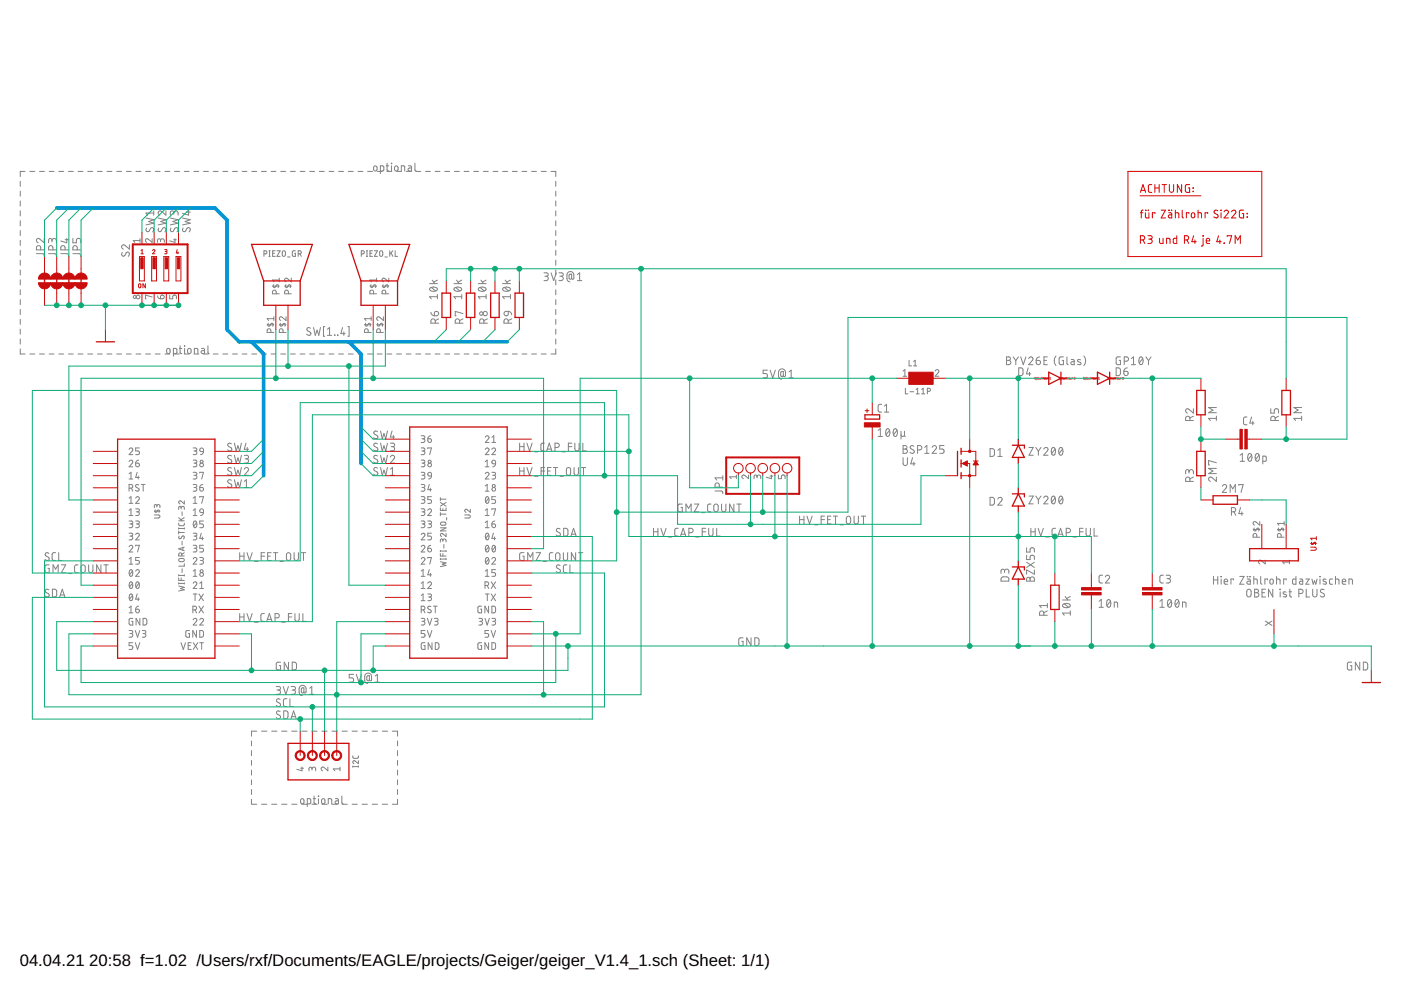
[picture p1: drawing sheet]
<svg xmlns="http://www.w3.org/2000/svg" width="297mm" height="210mm" viewBox="0 0 297 210" stroke-linecap="round" stroke-linejoin="round" font-family="sans-serif">
<defs><g id="words">
<g font-size="3.5">
<text x="4.2" y="204.7">04.04.21</text>
<text x="18.9" y="204.7">20:58 f=1.02 /Users/rxf/Documents/EAGLE/projects/Geiger/geiger_V1.4_1.sch (Sheet: 1/1)</text>
</g>
</g></defs>
<g fill="none" stroke="#ffba08" stroke-width=".21">
<path d="M219.6 80.1h-.2l.2 .3-.2-.1M219.7 80.4h.2l-.1-.3-.1 .4M220 80h.1M220 80.1v.3M220.4 80.1l-.2 .1 .2 .2M220.5 80.3l.1-.1-.1 .2h.2M220.8 80.1h.2v.3zM221.3 80.2l-.1-.1v.3M221.6 80l-.1 .4-.1-.2 .2-.1M221.8 80.3l.1-.1-.1 .2h.2M222.2 80.2l-.1-.1v.3M222.6 80.4h.2"/>
<path d="M222.6 80.1l.1-.1v.4M224.7 80.1h-.2l.2 .3-.2-.1M224.9 80.4h.2l-.1-.3-.1 .4M225.2 80h.1M225.2 80.1v.3M225.5 80.1l-.1 .1 .1 .2M225.7 80.3l.1-.1h-.1v.2h.1M226 80.1h.2l-.1 .3zM226.5 80.2l-.1-.1v.3M226.8 80l-.1 .4-.1-.2 .2-.1M226.9 80.3l.2-.1h-.2v.2h.2M227.4 80.2l-.1-.1v.3"/>
<path d="M227.7 80.1h.2l-.2 .3h.2M229.9 80.1h-.2l.2 .3-.2-.1M230.1 80.4h.1v-.3l-.1 .4M230.4 80h.1M230.4 80.1v.3M230.7 80.1l-.2 .1 .2 .2M230.8 80.3l.2-.1h-.2v.2h.2M231.2 80.1h.1v.3zM231.6 80.2l-.1-.1v.3M231.9 80l-.1 .4v-.2l.1-.1M232.1 80.3l.2-.1-.2 .1 .2 .1M232.6 80.2l-.2-.1v.3"/>
<path d="M232.9 80.4h.2M232.9 80.1l.1-.1v.4M235 80.1h-.1l.1 .3-.2-.1M235.2 80.4h.2l-.1-.3-.1 .4M235.5 80h.1M235.5 80.1v.3M235.8 80.1l-.1 .1 .1 .2M236 80.3l.1-.1-.1 .1 .2 .1M236.3 80.1h.2l-.1 .3zM236.8 80.2l-.1-.1v.3M237.1 80v.4h-.1l-.1-.2 .2-.1M237.3 80.3l.1-.1h-.1l.1 .2"/>
<path d="M237.7 80.2l-.1-.1v.3M238 80.1h.3l-.3 .3h.3"/>
</g>
<g fill="none" stroke="#808080" stroke-width=".21">
<path d="M4.3 38.4v1.1M5.3 36.3h-1v1.1M6.3 36.3h1.1M8.4 36.3h1M10.4 36.3h1.1M12.5 36.3h1M14.5 36.3h1M16.6 36.3h1M18.6 36.3h1M20.7 36.3h1M22.7 36.3h1M24.7 36.3h1.1"/>
<path d="M26.8 36.3h1M28.8 36.3h1.1M30.9 36.3h1M32.9 36.3h1.1M35 36.3h1M37 36.3h1.1M39.1 36.3h1M41.1 36.3h1M43.2 36.3h1M45.2 36.3h1M47.2 36.3h1.1M49.3 36.3h1"/>
<path d="M51.4 36.3h1M53.4 36.3h1M55.4 36.3h1.1M57.5 36.3h1M59.5 36.3h1.1M61.6 36.3h1M63.6 36.3h1M65.7 36.3h1M67.7 36.3h1M69.8 36.3h1M71.8 36.3h1M73.9 36.3h1"/>
<path d="M75.9 36.3h1M77.9 36.3h1.1M79.3 35.3l.3-.1 .2 .1 .1 .6a.37 .37 0 0 1-.3 .4 .37 .37 0 0 1-.4-.4zM80 36.3h1M80.6 36.3l.6-.1 .2-.1v-.7l-.2-.2h-.6v1.6M81.9 35.2h.5M82 36.3h1.1M82.1 34.6v1.5l.3 .2M83 34.6l.1 .1zM83 35.2v1.1M83.8 35.3l.2-.1 .3 .1 .1 .6a.37 .37 0 0 1-.4 .4 .37 .37 0 0 1-.3-.4zM84.1 36.3h1"/>
<path d="M85.1 36.3v-1.1l.7 .1v1M86.1 36.3h1M86.6 35.2h.5l.1 .2v.9l-.5-.1-.2-.2 .1-.2 .6-.2M88 34.6v1.4l.2 .3M88.2 36.3h1M90.2 36.3h1M92.3 36.3h1M94.3 36.3h1M96.4 36.3h1M98.4 36.3h1M100.4 36.3h1.1M102.5 36.3h1"/>
<path d="M104.5 36.3h1.1M106.6 36.3h1M108.6 36.3h1.1M110.7 36.3h1M112.7 36.3h1M114.8 36.3h1M116.8 36.3h1v1.1M117.8 38.4v1.1M4.3 40.5v1.1M4.3 42.6v1.1M4.3 44.7v1.1M4.3 46.8v1.1"/>
<path d="M4.3 48.9v1.1M4.3 51v1M4.3 53.1v1M4.3 55.2v1M4.3 57.3v1M4.3 59.3v1.1M7.7 53.8h1.4l.3 .5M8.6 53v-.5a.46 .46 0 0 0-.4-.4 .46 .46 0 0 0-.5 .4v.5h1.7M9.4 50.5v1l-1-.8a.45 .45 0 0 0-.7 .1 .45 .45 0 0 0 .4 .7M10.3 53.8h1.4l.3 .5M11 51a.47 .47 0 0 1 .5-.5 .47 .47 0 0 1 .5 .5v.5M11 51.3v-.4a.36 .36 0 0 0-.3-.4 .36 .36 0 0 0-.4 .4v.6"/>
<path d="M11.2 53v-.5a.46 .46 0 0 0-.4-.4 .46 .46 0 0 0-.5 .4v.5h1.7M12.9 53.8h1.4l.2 .5M13.8 53v-.5a.46 .46 0 0 0-.5-.4 .46 .46 0 0 0-.4 .4v.5h1.6M13.8 50.8h.7M14.2 50.5v1l-1.3-.4M15.5 53.8h1.4l.2 .5M15.5 50.5v1h.7v-.6a.47 .47 0 0 1 .5-.4 .47 .47 0 0 1 .4 .4v.6M16.4 53v-.5a.47 .47 0 0 0-.5-.4 .47 .47 0 0 0-.4 .4v.5h1.6M25.9 53.5l-.1 .5 .1 .2 .3 .1 .2-.1 .4-.6a.45 .45 0 0 1 .7 .1 .45 .45 0 0 1-.3 .7M27.4 51.9v.9l-.9-.8a.44 .44 0 0 0-.7 .2 .44 .44 0 0 0 .4 .6M29.7 51h-1.4l.3 .4M29.7 50.6v.8"/>
<path d="M30.9 46.2l1.7 .4-1.1 .4 1.1 .3-1.7 .4M31.1 48.3a.42 .42 0 0 0-.1 .6 .42 .42 0 0 0 .6 .1l.3-.6a.41 .41 0 0 1 .6 0 .41 .41 0 0 1 0 .6l-.1 .2M32.3 50.6v.8l-.8-.7a.38 .38 0 0 0-.7 .1 .38 .38 0 0 0 .3 .6M32.6 45.2h-1.7l.4 .4M32.6 44.7v.9M33.5 46.2l1.7 .4-1.1 .4 1.1 .3-1.7 .4M33.7 48.3a.43 .43 0 0 0-.1 .6 .43 .43 0 0 0 .5 .1l.4-.6a.45 .45 0 0 1 .7 .1 .45 .45 0 0 1-.3 .7M34 51a.4 .4 0 0 1 .4-.4 .4 .4 0 0 1 .4 .4v.4M34 51.2v-.4l-.3-.2-.3 .2v.6M35.2 44.7v.9l-.9-.7a.45 .45 0 0 0-.8 .1 .45 .45 0 0 0 .4 .6M36.1 46.2l1.7 .4-1.1 .4 1.1 .3-1.7 .4M36.2 48.3v.2a.38 .38 0 0 0 .1 .6 .38 .38 0 0 0 .5-.2l.3-.5a.45 .45 0 0 1 .7 .1 .45 .45 0 0 1-.3 .7"/>
<path d="M36.8 50.8h.6M36.9 45.2a.46 .46 0 0 1 .4-.5 .46 .46 0 0 1 .5 .5v.4M36.9 45.4v-.3a.37 .37 0 0 0-.4-.4 .37 .37 0 0 0-.4 .4v.5M37.1 50.6v.8l-1.1-.3M38.7 46.2l1.6 .4-1.1 .4 1.1 .3-1.6 .4M38.8 48.3a.42 .42 0 0 0-.1 .6 .42 .42 0 0 0 .6 .1l.3-.6a.45 .45 0 0 1 .8 .1 .45 .45 0 0 1-.3 .7M39.6 45h.7M40 44.7v.9l-1.3-.3M56 53.8l.5-.1 .1-.3-.2-.2h-.4v1.2M57 53.2h.3M57 54.4h.3M57.1 53.2v1.2"/>
<path d="M57.8 53.7h.4M58.3 53.2h-.5v1.2h.5M58.7 53.2h.7l-.7 1.2h.7M59.2 59.4h-1.4l.3 .4M59.2 59v.8M60 53.2h.4l.1 .3v.7l-.3 .2-.2-.1-.2-.3zM61 54.5h.5M61.8 59v.8l-.8-.7a.38 .38 0 0 0-.6 .1 .38 .38 0 0 0 .3 .6M62.6 53.2l-.6 .1v.8l.1 .2 .5 .1v-.7h-.2M63.2 53.8l.6-.1v-.4l-.6-.1v1.2M63.6 53.8l.3 .6M76.6 53.8l.6-.1v-.4l-.6-.1v1.2"/>
<path d="M77.7 53.2h.2M77.7 54.4h.2M77.8 53.2v1.2M78.4 53.7h.4M79 53.2h-.6v1.2h.6M79.4 53.2h.6l-.6 1.2h.6M79.8 59.4h-1.4l.3 .4M79.8 59v.8M80.6 53.2h.3l.3 .3-.1 .7-.2 .2-.4-.2zM81.6 54.5h.5M82.4 59v.8l-.8-.7a.39 .39 0 0 0-.6 .1 .39 .39 0 0 0 .3 .6M82.6 53.2v1.2"/>
<path d="M82.9 53.6l.4 .8M83.3 53.2l-.7 .7M83.8 53.2v1.2h.5M91.6 59.4l.6 .7M92.7 59.4l-.8 .4M96.8 59.4l.5 .7M97.9 59.4l-.8 .4M102 59.4l.5 .7M103.1 59.4l-.8 .4M107.1 59.4l.6 .7M108.2 59.4l-.8 .4M115.3 57.8h.6a.36 .36 0 0 1 .3 .4 .36 .36 0 0 1-.3 .4h-.4"/>
<path d="M115.8 58.6a.47 .47 0 0 1 .4 .4 .47 .47 0 0 1-.4 .5h-.5M116.8 57.8l.6 1.7 .5-1.7M117.8 40.5v1.1M117.8 42.6v1.1M117.8 44.7v1.1M117.8 46.8v1.1M117.8 48.9v1.1M117.8 51v1M117.8 53.1v1M117.8 55.2v1M117.8 57.3v1M117.8 59.3v1.1"/>
<path d="M118.5 57.8h.6a.36 .36 0 0 1 .3 .4 .36 .36 0 0 1-.3 .4h-.4M119 58.6a.47 .47 0 0 1 .4 .4 .47 .47 0 0 1-.4 .5h-.5M121.2 58.9l-.1 .3h-.3l-.1-1 .5-.1 .1 1.1h.3l.1-.2a1.23 1.23 0 0 0-.3-1.3l-.7-.1-.5 .5v1.2l.3 .3 .3 .2M122.4 59.5h1M122.4 58.2l.5-.4v1.7M4.3 74v1.1h1M4.3 61.4v1.1M4.3 63.5v1.1M4.3 65.6v1.1M4.3 67.7v1.1M4.3 69.8v1.1M4.3 71.9v1.1"/>
<path d="M6.3 75.1h1.1M8.4 75.1h1M10.4 75.1h1.1M12.5 75.1h1M14.5 75.1h1M16.6 75.1h1M18.6 75.1h1M20.7 75.1h1M22.7 75.1h1M24.7 75.1h1.1M26.8 75.1h1M28.8 75.1h1.1"/>
<path d="M30.9 75.1h1M32.3 63l-1.5-.4v.8h.2M32.9 75.1h1.1M33.4 62.7l.3 .5 .3 .2M34.1 62.8a.4 .4 0 0 1 .6-.1 .4 .4 0 0 1-.3 .7h-.4zM35 75.1h1M35.4 74h.6l.1 .6a.37 .37 0 0 1-.4 .4 .37 .37 0 0 1-.4-.4zM36 62.6v.8h.6v-.5a.4 .4 0 0 1 .4-.3 .4 .4 0 0 1 .4 .3v.5M36.8 75h.5l.2-.2v-.7l-.1-.2h-.6v1.6M37 75.1h1.1M38 73.9h.6M38.2 73.3v1.5l.4 .2"/>
<path d="M39.1 75.1h1M39.1 73.3l.1 .1zM39.1 73.9v1.1M39.9 74h.5l.1 .6a.37 .37 0 0 1-.4 .4 .37 .37 0 0 1-.3-.4zM41.1 75.1h1M41.2 75v-1.1l.7 .1 .1 1M42.7 73.9l.6 .1 .1 1-.7-.2v-.4l.7-.1M43.2 75.1h1M44.1 73.3v1.4l.3 .3M45.2 75.1h1M47.2 75.1h1.1M49.3 75.1h1"/>
<path d="M51.4 75.1h1M53.4 75.1h1M55.4 75.1h1.1M56.6 68.9h1.5M56.9 68.5l-.1 .5 .1 .2 .2-.1 .4-.4a.31 .31 0 0 1 .4 0 .31 .31 0 0 1-.1 .5M57.4 70.5v-.4a.39 .39 0 0 0-.4-.4 .39 .39 0 0 0-.4 .4v.4h1.5M57.5 75.1h1M57.8 60.7h1.4M58 60.3l-.1 .3 .2 .4 .2-.1 .5-.6 .2 .2-.1 .5M58.1 67.6h-1.5l.4 .3M58.1 67.2v.7M58.6 62.3v-.4a.4 .4 0 0 0-.4-.4 .4 .4 0 0 0-.4 .4v.4h1.4"/>
<path d="M59.2 68.9h1.4M59.5 68.5l-.1 .5 .1 .2 .2-.1 .3-.4a.31 .31 0 0 1 .5 0 .31 .31 0 0 1-.1 .5M59.5 75.1h1.1M60 70.5v-.4a.39 .39 0 0 0-.4-.4 .39 .39 0 0 0-.4 .4v.4h1.4M60.3 60.7h1.5M60.6 60.3l-.1 .3 .1 .4 .3-.1 .5-.6 .2 .2-.1 .5M60.6 67.2v.7l-.7-.6a.38 .38 0 0 0-.7 .1 .38 .38 0 0 0 .3 .5M61.2 62.3v-.4a.4 .4 0 0 0-.5-.4 .4 .4 0 0 0-.4 .4v.4h1.5M61.6 75.1h1M63.6 75.1h1M65.7 75.1h1M65.8 69.6a.41 .41 0 0 0-.6-.1 .41 .41 0 0 0 0 .6l.5 .3a.41 .41 0 0 1 .1 .6 .41 .41 0 0 1-.6 0l-.2-.1"/>
<path d="M66.5 69.4l.3 1.7 .4-1.1 .4 1.1 .3-1.7M67.7 75.1h1M68.9 69.3h-.3v2h.3M69.4 69.8l.5-.4v1.7M69.4 71.1h.9M69.8 75.1h1M70.9 71l.1 .1zM71.6 71v.1zM71.8 75.1h1M72.6 69.4l-.3 1.3h.9M72.9 70.4v.7M73.7 69.3h.3v2h-.3"/>
<path d="M73.9 75.1h1M75.9 75.1h1M77.3 68.9h1.4M77.5 68.5l-.1 .3 .2 .4 .2-.1 .5-.6 .2 .2v.5M77.9 75.1h1.1M78.1 70.5v-.4a.39 .39 0 0 0-.4-.4 .39 .39 0 0 0-.4 .4v.4h1.4M78.4 60.7h1.4M78.7 60.3l-.1 .5 .1 .2 .2-.1 .5-.6 .3 .2-.1 .5M78.7 67.6h-1.4l.3 .3M78.7 67.2v.7M79.2 62.3v-.4a.39 .39 0 0 0-.4-.4 .39 .39 0 0 0-.4 .4v.4h1.4M79.9 68.9h1.4"/>
<path d="M80 75.1h1M80.1 68.5l-.1 .3 .2 .4 .2-.1 .5-.6 .2 .2-.1 .5M80.6 70.5v-.4a.39 .39 0 0 0-.3-.4 .39 .39 0 0 0-.4 .4v.4h1.4M81 60.7h1.4M81.2 60.3v.5l.1 .2 .2-.1 .5-.6 .3 .2-.1 .5M81.3 67.2v.7l-.8-.6a.38 .38 0 0 0-.6 .1 .38 .38 0 0 0 .3 .5M81.8 62.3v-.4a.39 .39 0 0 0-.4-.4 .39 .39 0 0 0-.4 .4v.4h1.4M82 75.1h1.1M84.1 75.1h1M86.1 75.1h1M88.2 75.1h1M90.2 75.1h1"/>
<path d="M91.1 60.1h1.6M91.2 61.1a1.05 1.05 0 0 1 1.5 .2 .99 .99 0 0 1-1.6 0zM91.4 66.2l.1 .4 .6 .4M91.4 60.9l1 .8M92.2 66.1a.47 .47 0 0 1 .8 .2 .47 .47 0 0 1-.4 .7h-.5zM92.3 75.1h1M92.3 68.5v-.4a.47 .47 0 0 0-.5-.5 .47 .47 0 0 0-.4 .5v.4h1.6M92.7 62.9h-1.6l.3 .5M92.7 62.4v1M93 67.6l-.7 .4M94.3 75.1h1M96.2 60.1h1.7"/>
<path d="M96.4 61.1a1.05 1.05 0 0 1 1.5 .2 .99 .99 0 0 1-1.7 0zM96.4 75.1h1M96.6 60.9l.9 .8M97.5 68.5v-.4a.47 .47 0 0 0-.5-.5 .47 .47 0 0 0-.5 .5v.4h1.7M97.9 62.9h-1.7l.4 .5M97.9 62.4v1M98.2 66.5l-1.7-.5v1h.2M98.2 67.6l-.7 .4M98.4 75.1h1M100.4 75.1h1.1M101.4 60.1h1.7M101.5 61.1a1.05 1.05 0 0 1 1.6 .2 .99 .99 0 0 1-1.7 0z"/>
<path d="M101.8 60.9l.9 .8M102.5 75.1h1M102.6 68.5v-.4a.46 .46 0 0 0-.5-.5 .46 .46 0 0 0-.4 .5v.4h1.6M103.1 62.9h-1.7l.4 .5M103.1 62.4v1M103.3 67.6l-.7 .4M104.5 75.1h1.1M106.6 60.1h1.6M106.6 75.1h1M106.7 61.1a1.05 1.05 0 0 1 1.5 .2 1.01 1.01 0 0 1-1.6 0zM106.9 60.9l.9 .8M107 66.2l.8-.2v.6a.46 .46 0 0 1-.7 .3 .46 .46 0 0 1-.1-.7z"/>
<path d="M107.8 68.5v-.4a.46 .46 0 0 0-.5-.5 .46 .46 0 0 0-.5 .5v.4h1.7M107.8 66l.4 .2 .3 .6M108.2 62.9h-1.6l.3 .5M108.2 62.4v1M108.5 67.6l-.7 .4M108.6 75.1h1.1M110.7 75.1h1M112.7 75.1h1M114.8 75.1h1M117.8 61.4v1.1M117.8 63.5v1.1M117.8 65.6v1.1"/>
<path d="M117.8 67.7v1.1M117.8 69.8v1.1M117.8 71.9v1.1M117.8 74v1.1h-1M162.7 78.5h-.9v.7h.5a.48 .48 0 0 1 .4 .5 .48 .48 0 0 1-.4 .4h-.5M163.3 78.5l.5 1.6 .6-1.6M166.1 79.6l-.2 .2-.4-.1 .2-.9h.4l.1 1h.2l.1-.2a1.21 1.21 0 0 0-.3-1.3l-.6-.1-.5 .5v1.2l.2 .4 .4 .1M167.3 78.8l.4-.3v1.6M191.5 78.7l.4-.3v1.4M191.5 79.8h.8M192.7 76.4v1.2h.6M193.7 77.6h.7"/>
<path d="M193.7 76.6l.3-.2v1.2M194.6 79.8a.38 .38 0 0 1 .6-.3 .38 .38 0 0 1 .1 .6l-.7 .8h1.3M195.1 79.8l.4-.3v1.4M198.3 78.7a.39 .39 0 0 1 .5-.3 .39 .39 0 0 1 .1 .6l-.6 .8h.8M213.4 75.7h.5a.37 .37 0 0 1 .3 .3 .37 .37 0 0 1-.3 .4 .46 .46 0 0 1 .4 .5 .46 .46 0 0 1-.4 .4h-.5zM213.4 76.4h.5M214.8 75.7l.6 .8M215.4 76.5v.8M215.9 75.7l-.5 .8M216 78h.6l.3 .3v1.1l-.3 .2-.6 .1zM216.4 75.7l.6 1.6 .5-1.6M218 78l-.4 1.3h.9"/>
<path d="M218.1 76a.46 .46 0 0 1 .7-.3 .46 .46 0 0 1 .1 .7l-.8 .9h.9M218.3 78.9v.8M219.7 76.4h.5a.46 .46 0 0 1 .4 .5 .46 .46 0 0 1-.5 .4 .46 .46 0 0 1-.4-.4zM220.4 75.7l-.6 .3-.1 .4M221.3 76.4h.6M222.1 75.7h-.8v1.6h.8M223.9 75.5a1.61 1.61 0 0 0 0 2M225.5 75.7h-.7l-.2 .2v1.1l.2 .3h.7v-.9h-.3M226.2 75.7v1.3l.3 .3M227.1 76.2h.5l.2 .3v.8h-.6l-.2-.2 .1-.3 .7-.1M229.1 76.3l-.5-.1-.1 .3 .6 .4 .1 .3-.2 .1-.5-.1M229.8 75.5a1.61 1.61 0 0 1 0 2"/>
<path d="M236.6 78h.7l.2 .3 .1 .9-.3 .4-.7 .1zM237.6 75.7h-.7l-.2 .2-.1 1.1 .3 .3h.7v-.9h-.3M238.3 78.7h.5a.46 .46 0 0 1 .4 .5 .46 .46 0 0 1-.5 .4 .46 .46 0 0 1-.4-.4zM238.4 76.6h.4a.46 .46 0 0 0 .5-.5 .46 .46 0 0 0-.5-.4h-.4v1.6M239 78l-.4 .1-.3 .6M239.9 77.3h.9M239.9 76l.4-.3v1.6M241.7 75.8l.2-.1a.96 .96 0 0 1 0 1.6 1.05 1.05 0 0 1-.2-1.5zM242.3 76l-.8 1M243 75.7l.5 .8M243.5 76.5v.8M244.1 75.7l-.6 .8"/>
<path d="M27.4 97.9a.39 .39 0 0 1 .5-.3 .39 .39 0 0 1 .1 .6l-.6 .8h.8M27.4 95.3a.39 .39 0 0 1 .5-.3 .39 .39 0 0 1 .1 .6l-.6 .8h.8M28.8 98.2h.4a.4 .4 0 0 1 .4 .4 .4 .4 0 0 1-.5 .4 .4 .4 0 0 1-.3-.4zM29.4 97.6l-.4 .1-.2 .5M29.5 95h-.7v.6h.4a.4 .4 0 0 1 .4 .4 .4 .4 0 0 1-.4 .4h-.4M41 97.6h.4l.3 .2-.1 .3-.5 .1M41 95h.4l.3 .2-.1 .4h-.5M41.4 98.2a.39 .39 0 0 1 .3 .4 .39 .39 0 0 1-.3 .4h-.4M41.4 95.6a.39 .39 0 0 1 .3 .4 .39 .39 0 0 1-.3 .4h-.4M42.5 95.1l.3-.1 .2 .1 .1 .7-.7-.1zM43.1 95.8l-.2 .5-.4 .1M49.1 96.7l-.6-.1-.2 .3 .1 .3 .6 .3a.45 .45 0 0 1-.1 .7 .45 .45 0 0 1-.7-.2"/>
<path d="M49.1 99.3l-.6-.2-.2 .4 .1 .2 .6 .4a.45 .45 0 0 1-.1 .7 .45 .45 0 0 1-.7-.3M49.1 94.1l-.6-.1-.2 .3 .1 .3 .6 .3a.45 .45 0 0 1-.1 .7 .45 .45 0 0 1-.7-.2M49.7 96.5l.4 1.7 .3-1.1 .4 1.1 .4-1.7M49.7 99.1l.4 1.7 .3-1.1 .4 1.1 .4-1.7M49.7 94l.4 1.6 .3-1.1 .4 1.1 .4-1.6M51.8 96.5h.5a.37 .37 0 0 1 .4 .4 .37 .37 0 0 1-.4 .4h-.3M51.8 99.5a.45 .45 0 0 1 .6-.4 .45 .45 0 0 1 .2 .8l-.8 .9h.9M52.2 94l-.4 1.2h.9M52.2 97.3a.46 .46 0 0 1 .5 .4 .46 .46 0 0 1-.5 .5h-.4M52.4 94.9v.7M80 94.1a.42 .42 0 0 0-.6-.1 .42 .42 0 0 0-.1 .6l.6 .3a.41 .41 0 0 1 .1 .6 .41 .41 0 0 1-.6 0l-.2-.1M80 96.7a.43 .43 0 0 0-.6-.1 .43 .43 0 0 0-.1 .6l.6 .3a.45 .45 0 0 1 0 .7 .45 .45 0 0 1-.7-.2"/>
<path d="M80 99.3l-.2-.1a.38 .38 0 0 0-.5 .1 .38 .38 0 0 0 .1 .5l.5 .3a.45 .45 0 0 1 0 .7 .45 .45 0 0 1-.7-.3M80 91.5a.42 .42 0 0 0-.6-.1 .42 .42 0 0 0-.1 .6l.6 .4a.41 .41 0 0 1 .1 .6 .41 .41 0 0 1-.6-.1l-.2-.1M80.7 94l.3 1.6 .4-1.1 .4 1.1 .3-1.6M80.7 96.5l.3 1.7 .4-1.1 .4 1.1 .3-1.7M80.7 99.1l.3 1.7 .4-1.1 .4 1.1 .3-1.7M80.7 91.4l.3 1.6 .4-1.1 .4 1.1 .3-1.6M82.8 94h.5a.37 .37 0 0 1 .4 .3 .37 .37 0 0 1-.4 .4h-.4M82.8 96.9a.45 .45 0 0 1 .6-.3 .45 .45 0 0 1 .1 .7l-.7 .9h.9M82.8 99.5l.4-.4v1.7M83.1 91.4l-.3 1.3h.9M83.2 94.7a.46 .46 0 0 1 .5 .5 .46 .46 0 0 1-.5 .4h-.4M83.4 92.3v.7"/>
<path d="M89.3 97.6h.5l.3 .2-.2 .3-.4 .1M89.3 92.4h.5l.3 .2-.2 .4h-.4M89.3 95h.5l.3 .2-.2 .4h-.4M89.7 98.2a.39 .39 0 0 1 .4 .4 .39 .39 0 0 1-.4 .4h-.4M89.7 93a.39 .39 0 0 1 .4 .4 .39 .39 0 0 1-.4 .4h-.4M89.7 95.6a.39 .39 0 0 1 .4 .4 .39 .39 0 0 1-.4 .4h-.4M90.7 93h.5a.4 .4 0 0 1 .3 .5 .4 .4 0 0 1-.4 .3 .4 .4 0 0 1-.4-.4zM90.7 95.1v-.1h.8l-.4 1.4M91.3 92.4l-.3 .1-.3 .5M102.9 95.3a.39 .39 0 0 1 .5-.3 .39 .39 0 0 1 .2 .6l-.7 .8h.8M102.9 92.7a.39 .39 0 0 1 .5-.3 .39 .39 0 0 1 .2 .6l-.7 .8h.8M102.9 99h.8"/>
<path d="M102.9 97.9l.4-.3v1.4M104.3 95.3a.39 .39 0 0 1 .5-.3 .39 .39 0 0 1 .2 .6l-.7 .8h.8M104.3 93.8h.8M104.3 92.7l.4-.3v1.4M104.4 97.7l.3-.1 .3 .1 .1 .6h-.7l-.1-.3zM105.1 98.3l-.1 .4-.5 .3M110.2 94v1.6M110.2 99.1v1.7M110.2 94.7h.9M110.2 99.9h.9M111.1 94v1.6M111.1 99.1v1.7"/>
<path d="M111.7 99.1l.6 1.7 .5-1.7M111.7 94l.6 1.6 .5-1.6M113.3 95.8h.8M114.7 99.9h.8M115.4 94h-.5l-.2 .3v1.1l.2 .2h.5M115.5 99.1h-.8v1.7M115.9 95.6l.6-1.6 .5 1.6M116 95.2h.9M116.1 99.9h.5M116.8 99.1h-.7v1.7h.7M117.3 99.1h.9M117.7 94.9h.4a.46 .46 0 0 0 .5-.5 .46 .46 0 0 0-.5-.4h-.4v1.6"/>
<path d="M117.8 99.1v1.7M119.1 95.8h.7M120.2 99.3l.3-.2 .4 .2 .1 1a.46 .46 0 0 1-.5 .5 .46 .46 0 0 1-.4-.5zM120.5 94.7h.7M121.2 94h-.7v1.6M121.7 99.1v1.2a.47 .47 0 0 0 .5 .5 .47 .47 0 0 0 .4-.5v-1.2M121.9 94v1.1a.46 .46 0 0 0 .4 .5 .46 .46 0 0 0 .5-.5v-1.1M123.3 99.1h.9M123.6 94v1.6h.7M123.7 99.1v1.7M167.3 80.1h.9M186.2 91.2l.4-.3v1.6"/>
<path d="M186.2 92.5h.9M186.9 85.7l-.6 .1-.1 .3v1.1l.2 .2h.5M187.5 87.4h.9M187.5 86.1l.5-.4v1.7M188 91l.2-.1a.99 .99 0 0 1 0 1.6 1.05 1.05 0 0 1-.2-1.5zM188.6 91.2l-.7 1M189.6 91l.2-.1a.99 .99 0 0 1 0 1.6 1.05 1.05 0 0 1-.2-1.5zM190.2 91.2l-.8 1M191 92.2a.37 .37 0 0 0 .4 .3 .37 .37 0 0 0 .4-.3M191 91.4v1.7M191.5 94.5h.4a.37 .37 0 0 1 .4 .3 .37 .37 0 0 1-.4 .4 .46 .46 0 0 1 .5 .5 .46 .46 0 0 1-.5 .4h-.4zM191.5 97v1.3a.46 .46 0 0 0 .4 .4 .46 .46 0 0 0 .5-.4v-1.3"/>
<path d="M191.5 95.2h.4M191.8 91.4v1l.2 .1M192 82.3v1.2h.5M192.9 83.1h.8M193.5 97l-.4 1.3h.9M193.8 94.6l-.5-.1-.3 .3 .1 .3 .6 .3a.38 .38 0 0 1 .1 .6 .38 .38 0 0 1-.5 .1l-.4-.2M193.8 98v.7M194.2 83.5h.7M194.2 82.6l.4-.3v1.2M194.5 95.4h.5a.47 .47 0 0 0 .5-.5 .47 .47 0 0 0-.5-.4h-.5v1.6M195.4 83.5h.7M195.4 82.6l.3-.3v1.2"/>
<path d="M196 96.1h1M196 94.8l.5-.3v1.6M196.6 83l.6-.1v-.5l-.6-.1v1.2M197.6 94.8a.45 .45 0 0 1 .7-.3 .45 .45 0 0 1 .1 .7l-.8 .9h1M200.2 94.5h-1v.7h.6a.46 .46 0 0 1 .4 .5 .46 .46 0 0 1-.4 .4h-.6M209.9 95.1l.6 .1 .3 .2v.9l-.3 .4-.6 .1zM211.6 96.8h.9M211.6 95.5l.4-.4v1.7M218.2 94.9h.9l-.9 1.6h.9M219.6 94.9l.6 .8M220.2 95.7v.8M220.7 94.9l-.5 .8"/>
<path d="M221.3 95.2a.44 .44 0 0 1 .6-.3 .44 .44 0 0 1 .2 .7l-.8 .9h.9M223.1 95l.2-.1a.96 .96 0 0 1 0 1.6 1.05 1.05 0 0 1-.2-1.5zM223.7 95.2l-.7 .9M224.7 95l.2-.1a.96 .96 0 0 1 0 1.6 1.05 1.05 0 0 1-.2-1.5zM225.3 95.2l-.7 .9M252.3 89.2v-.5a.46 .46 0 0 0-.5-.5 .46 .46 0 0 0-.4 .5v.5h1.6M253 86.7v.9l-.9-.8a.45 .45 0 0 0-.7 .1 .45 .45 0 0 0 .3 .7M253 88.2l-.7 .4M257.9 88.7h-1.7l.4 .5M257.9 88.2v1M257.9 86.4h-1.7l1 .6-1 .5h1.7M257.9 99.3h-1.7l1 .6-1 .5h1.7"/>
<path d="M257.9 98.1l-1.7-.5v1h.2M262.9 96.5l.5-.3v1.6M262.9 97.8h1M264.4 88.4h-.5l-.2 .4v1l.2 .2 .5 .1M264.7 96.3l.3-.1a.96 .96 0 0 1 0 1.6 1.05 1.05 0 0 1-.3-1.5zM265.3 96.5l-.7 .9M265.3 88.4l-.3 1.3h.9M265.6 89.3v.8M266.3 96.3l.3-.1a.96 .96 0 0 1 0 1.6 1.05 1.05 0 0 1-.3-1.5zM266.9 96.5l-.7 .9M267.7 97.8h.6l.2-.2-.1-.9h-.7v1.7M269.4 86.7v.9h.8v-.6a.46 .46 0 0 1 .4-.4 .46 .46 0 0 1 .5 .4v.6"/>
<path d="M270.4 89.2v-.5a.47 .47 0 0 0-.5-.5 .47 .47 0 0 0-.5 .5v.5h1.7M271.1 88.2l-.7 .4M276 88.7h-1.7l.4 .5M276 86.4h-1.7l.9 .6-.9 .5h1.7M276 88.2v1M10.4 117.3a.42 .42 0 0 0-.6-.1 .42 .42 0 0 0-.1 .6l.6 .4a.41 .41 0 0 1 0 .6 .41 .41 0 0 1-.6-.1l-.2-.1M10.4 119.8h-.6l-.3 .2v1.1l.3 .3h.6v-.9h-.2M11.8 117.2h-.5l-.3 .4 .2 1.1 .6 .1M12.4 117.2v1.6h.8M13 119.8h.9l-.9 1.6h.9M16.6 119.8h-.6l-.2 .3 .1 1.1 .1 .2h.6M17.3 119.9l.3-.1 .3 .1 .2 1a.47 .47 0 0 1-.5 .5 .47 .47 0 0 1-.5-.5z"/>
<path d="M18.8 119.8v1.1a.46 .46 0 0 0 .5 .5 .46 .46 0 0 0 .4-.5v-1.1M21.4 119.8v1.6l-.9-1.6v1.6M22 119.8h.9M22.5 119.8v1.6M27.4 103.5h.4a.39 .39 0 0 0 .4-.4 .39 .39 0 0 0-.4-.4h-.4v1.4M27.4 113.1h.6l.2 .2-.2 .3-.5 .1M27.4 110.5h.6l.2 .2-.2 .4h-.5M27.4 115.9a.39 .39 0 0 1 .5-.3 .39 .39 0 0 1 .1 .6l-.6 .8h.8M27.4 101.6h.8M27.4 119.6h.8M27.4 106.7h.8M27.4 100.5l.4-.4v1.5"/>
<path d="M27.4 105.6l.4-.3v1.4M27.4 108.2l.4-.3v1.4M27.4 118.5l.4-.3v1.4M27.4 109.3h.8M27.8 113.7a.4 .4 0 0 1 .4 .4 .4 .4 0 0 1-.4 .4h-.4M27.8 111.1a.4 .4 0 0 1 .4 .4 .4 .4 0 0 1-.4 .4h-.4M27.9 103.5l.3 .6M28.8 107.9h.6l.1 .2-.1 .4h-.5M28.8 105.6a.39 .39 0 0 1 .5-.3 .39 .39 0 0 1 .1 .6l-.6 .8h.7M28.8 113.3a.39 .39 0 0 1 .5-.2 .39 .39 0 0 1 .1 .6l-.6 .8h.7M28.8 110.5h.6l.1 .2-.1 .4h-.5M28.8 115.8v-.2h.7l-.3 1.4"/>
<path d="M29.1 100.1l-.3 1.1h.7M29.2 108.5a.39 .39 0 0 1 .3 .4 .39 .39 0 0 1-.3 .4h-.4M29.2 111.1a.4 .4 0 0 1 .3 .4 .4 .4 0 0 1-.3 .4h-.4M29.3 100.9v.7M29.4 102.8l-.5-.1-.2 .3 .6 .5a.33 .33 0 0 1 .1 .5 .33 .33 0 0 1-.4 .1l-.3-.2M29.5 118.2h-.7v.6h.4a.4 .4 0 0 1 .4 .4 .4 .4 0 0 1-.4 .4h-.4M30 102.7h.8M30.4 102.7v1.4M32.7 109.2h1l.2 .2-.2 .4h-1M32.7 108.4h1.2M32.9 108.1v.5h.2l.5-.5 .2 .2-.1 .3M33.3 107.3l.2-.3h.3l.1 .6"/>
<path d="M33.3 107.5l-.1-.4-.3-.1-.2 .1v.5M37.9 110.9v.4l.2 .2 .8-.1 .2-.5M37.9 111.9v.3M37.9 112.6v.6M37.9 112.9h1.2M37.9 112.1h1.2M37.9 110.4h1.2M37.9 109.8l.7 .6M38 118.5l.8-.1 .2 .1 .1 .3-.3 .3h-.6l-.2-.1zM38 113.7l-.1 .4 .2 .1 .5-.5a.29 .29 0 0 1 .4 0 .29 .29 0 0 1 0 .5l-.1 .1M38.4 107.7l.3-.3h.2l.2 .6M38.4 107.9v-.4l-.3-.1-.2 .1v.5"/>
<path d="M38.5 117.9v-.5l-.2-.2-.3 .1-.1 .6h1.2M38.6 108.5v.8M38.6 114.7v.8M38.8 116.1v.6M39.1 106.2v.6l-.7-.5a.33 .33 0 0 0-.5 .1 .33 .33 0 0 0 .2 .4M39.1 111.9v.3M39.1 119.5v.5h-1.2M39.1 117.2l-.6 .3M39.1 116l-1.2 .4 1.2 .4M39.1 109.8l-.7 .4M41 102.7h.6l.1 .3-.1 .3-.5 .1M41 100.1h.4l.3 .3-.1 .3-.5 .1"/>
<path d="M41 118.5a.39 .39 0 0 1 .5-.3 .39 .39 0 0 1 .1 .6l-.6 .8h.7M41 113.1h.6l.1 .2-.1 .3-.5 .1M41 115.6h.4l.3 .3-.1 .3h-.5M41 105.6l.4-.3v1.4M41 108.2l.4-.3v1.4M41 106.7h.7M41 109.3h.7M41.1 110.6l.3-.1a.85 .85 0 0 1 0 1.4 .9 .9 0 0 1-.3-1.3zM41.4 103.4a.39 .39 0 0 1 .3 .3 .39 .39 0 0 1-.3 .4h-.4M41.4 100.8a.39 .39 0 0 1 .3 .4 .39 .39 0 0 1-.3 .4h-.4M41.4 113.7a.4 .4 0 0 1 .3 .4 .4 .4 0 0 1-.3 .4h-.4M41.4 116.2a.39 .39 0 0 1 .3 .4 .39 .39 0 0 1-.3 .4h-.4"/>
<path d="M41.7 110.8l-.7 .8M42.4 103.4h.4a.39 .39 0 0 1 .3 .4 .39 .39 0 0 1-.4 .3 .39 .39 0 0 1-.3-.4zM42.4 118.2h.6l.1 .2-.1 .4h-.5M42.4 100.3v-.2h.7l-.3 1.5M42.4 105.5v-.2h.7l-.3 1.4M42.5 108h.5l.1 .7-.7-.1zM42.7 113.1l-.3 1.1h.7M42.8 118.8a.39 .39 0 0 1 .3 .4 .39 .39 0 0 1-.3 .4h-.4M42.9 113.8v.7M43 102.7l-.4 .1-.2 .6M43.1 108.7l-.2 .5-.4 .1M43.1 115.6h-.7v.6h.4a.4 .4 0 0 1 .3 .4 .4 .4 0 0 1-.3 .4h-.4"/>
<path d="M43.1 110.5h-.7v.6h.4a.41 .41 0 0 1 .3 .4 .41 .41 0 0 1-.3 .4h-.4M49.1 101.8l-.6-.1-.2 .4 .1 .2 .6 .4a.45 .45 0 0 1-.1 .7 .45 .45 0 0 1-.7-.3M49.7 101.7l.4 1.7 .3-1.1 .4 1.1 .4-1.7M50.8 117.9h.9M50.8 117.2v1.6M51.7 117.2v1.6M51.8 103.4h.9M51.8 102.1l.4-.4v1.7M52.4 117.2l.5 1.6 .6-1.6M54 119h.7M55.4 117.9h.7M56.1 117.2h-.7v1.6"/>
<path d="M56.7 117.9h.6M57.5 117.2h-.8v1.6h.8M58 117.2h.9M58.4 117.2v1.6M59.4 119h.7M60.9 117.3l.3-.1 .3 .1 .1 1.1a.46 .46 0 0 1-.4 .4 .46 .46 0 0 1-.5-.4zM62.4 117.2v1.2a.46 .46 0 0 0 .4 .4 .46 .46 0 0 0 .5-.4v-1.2M63.9 117.2h.9M64.3 117.2v1.6M82.8 100.8h.9M89.3 102.7h.6l.2 .3-.2 .3-.4 .1M89.3 100.1h.5l.3 .3-.2 .3-.4 .1"/>
<path d="M89.3 118.5a.39 .39 0 0 1 .5-.3 .39 .39 0 0 1 .2 .6l-.7 .8h.8M89.3 105.3h.6l.2 .2-.2 .4h-.4M89.3 107.9h.6l.2 .2-.2 .4h-.4M89.3 113.3a.39 .39 0 0 1 .5-.2 .39 .39 0 0 1 .2 .6l-.7 .8h.8M89.3 115.9a.39 .39 0 0 1 .5-.3 .39 .39 0 0 1 .2 .6l-.7 .8h.8M89.3 110.5h.6l.2 .2-.2 .4h-.4M89.7 103.4a.39 .39 0 0 1 .4 .3 .39 .39 0 0 1-.4 .4h-.4M89.7 100.8a.39 .39 0 0 1 .4 .4 .39 .39 0 0 1-.4 .4h-.4M89.7 105.9a.39 .39 0 0 1 .4 .4 .39 .39 0 0 1-.4 .4h-.4M89.7 108.5a.39 .39 0 0 1 .4 .4 .39 .39 0 0 1-.4 .4h-.4M89.7 111.1a.4 .4 0 0 1 .4 .4 .4 .4 0 0 1-.4 .4h-.4M90.7 108.2a.39 .39 0 0 1 .6-.3 .39 .39 0 0 1 .1 .6l-.7 .8h.8"/>
<path d="M90.7 116.2h.5a.4 .4 0 0 1 .3 .5 .4 .4 0 0 1-.4 .3 .4 .4 0 0 1-.4-.4zM90.7 110.5h.6l.2 .2-.2 .4h-.4M90.7 118.4v-.2h.8l-.4 1.4M90.8 100.2h.6l.1 .7-.7-.1zM91 102.7l-.3 1.1h.8M91.1 111.1a.4 .4 0 0 1 .4 .4 .4 .4 0 0 1-.4 .4h-.4M91.2 103.5v.6M91.3 115.6l-.3 .1-.3 .5M91.5 100.9l-.1 .4-.5 .3M91.5 105.3h-.8v.6h.5a.4 .4 0 0 1 .3 .4 .4 .4 0 0 1-.3 .4h-.5M91.5 113.1h-.8v.6h.5a.41 .41 0 0 1 .3 .4 .41 .41 0 0 1-.3 .4h-.5M93.4 117.4v.5h1.2"/>
<path d="M93.4 119.1l1.2 .3-.8 .2 .8 .3-1.2 .2M93.4 118.5h1.2M93.4 107.7v.5h1.2v-.5M93.4 105.5v.7M93.4 108.7v.6M93.4 116.7v.3M93.4 118.4v.3M93.4 116.8h1.2M93.4 111.9h1.2l-1.2 .7h1.2M93.4 109h1.2M93.4 106.5l1.2 .8M93.4 105.8h1.2"/>
<path d="M93.5 110.8l.9-.1 .2 .4-.2 .2h-.8l-.2-.2zM93.9 114.6l.2-.3h.3l.2 .6M93.9 114.8v-.4l-.3-.1-.2 .2v.4M93.9 107.8v.4M93.9 117.4v.5M94.1 115.4v.8M94.6 113.1v.6l-.7-.5a.32 .32 0 0 0-.5 .1 .32 .32 0 0 0 .2 .4M94.6 116.7v.3M94.6 118.4v.3M94.6 106.5l-1.2 .8M94.7 109.7v.6M98.5 109.2h1l.2 .2-.2 .4h-1"/>
<path d="M99.7 108v.6l-.6-.5a.32 .32 0 0 0-.6 .1 .32 .32 0 0 0 .3 .4M102.9 100.5a.39 .39 0 0 1 .5-.3 .39 .39 0 0 1 .2 .6l-.7 .8h.8M102.9 111.9h.8M102.9 104.1h.8M102.9 109.3h.8M102.9 103l.4-.3v1.4M102.9 108.2l.4-.3v1.4M102.9 110.8l.4-.3v1.4M103.1 105.4l.2-.1a.83 .83 0 0 1 0 1.4 .9 .9 0 0 1-.2-1.3zM103.1 113.1h.1a.7 .7 0 0 1 .5 .6 .7 .7 0 0 1-.5 .7l-.3-.7zM103.1 118.3l.1-.1a.73 .73 0 0 1 .6 .6 .73 .73 0 0 1-.3 .7l-.1 .1a.68 .68 0 0 1-.6-.5 .68 .68 0 0 1 .2-.7zM103.1 115.7h.1a.7 .7 0 0 1 .5 .6 .7 .7 0 0 1-.5 .7l-.3-.7z"/>
<path d="M103.6 105.6l-.6 .8M103.6 113.3l-.6 .9M103.6 118.5l-.6 .8M103.6 115.9l-.6 .8M104.3 100.1l.6 .1 .2 .2-.2 .3-.4 .1M104.3 111.1h.5a.4 .4 0 0 1 .3 .4 .4 .4 0 0 1-.4 .4 .4 .4 0 0 1-.4-.4zM104.3 118.5a.39 .39 0 0 1 .5-.3 .39 .39 0 0 1 .2 .6l-.7 .8h.8M104.3 108v-.1h.8l-.4 1.4M104.5 115.7l.2-.1a.85 .85 0 0 1 0 1.4 .88 .88 0 0 1-.2-1.3zM104.6 113.1l-.3 1.1h.8M104.7 100.8a.39 .39 0 0 1 .4 .4 .39 .39 0 0 1-.4 .4h-.4M104.8 113.8v.7"/>
<path d="M104.9 110.5l-.4 .1-.2 .5M105 115.9l-.6 .8M105.1 105.3h-.8v.6h.5a.4 .4 0 0 1 .3 .4 .4 .4 0 0 1-.3 .4h-.5M111.1 117.2h-.7l-.2 .2v1.1l.2 .3h.7v-.9h-.3M111.9 118.8v-1.6l.5 .9 .6-.9v1.6M113.3 101h.8M113.7 117.2h.9l-.9 1.6h.9M115.1 119h.8M117.2 117.2h-.5l-.2 .4v1l.2 .2h.5M117.9 117.3l.4-.1 .3 .1 .1 1.1a.47 .47 0 0 1-.4 .4 .47 .47 0 0 1-.5-.4zM118.7 119.9l-.5-.1-.2 .3v.3l.7 .3a.45 .45 0 0 1-.1 .7 .45 .45 0 0 1-.7-.2M118.7 112.2l-.4-.2-.2 .1-.1 .3v.2l.7 .4a.38 .38 0 0 1 .1 .5 .38 .38 0 0 1-.5 .1l-.4-.1"/>
<path d="M118.7 101h.8M119.4 117.2v1.2a.46 .46 0 0 0 .5 .4 .46 .46 0 0 0 .5-.4v-1.2M119.5 112l.6 .1 .3 .2v1.1l-.3 .2-.6 .1zM120.2 119.8h-.5l-.3 .3 .1 1.2 .7 .1M120.8 119.8v1.6h.8M121.1 113.7l.5-1.7 .6 1.7M121.2 113.3h.8M122 117.2v1.6l-.9-1.6v1.6M122.7 117.2h.9M123.1 117.2v1.6M138.6 112.8h.9M138.6 112v1.7"/>
<path d="M139.5 112v1.7M140.1 112l.6 1.7 .5-1.7M141.7 113.9h.8M143.8 112l-.5 .1-.2 .3v1.1l.2 .1 .5 .1M144.3 113.7l.5-1.7 .6 1.7M144.4 113.3h.9M144.7 106.9h-.7l-.2 .2v1.3l.9 .1v-.9h-.3M145.4 108.5v-1.6l.6 .9 .5-.9v1.6M146 112.9h.5a.47 .47 0 0 0 .5-.4 .47 .47 0 0 0-.5-.5h-.5v1.7M147.2 106.9h.9l-.9 1.6h.9M147.5 113.9h.7M148.7 108.7h.7"/>
<path d="M148.9 112.8h.7M149.6 112h-.7v1.7M150.3 112v1.2a.46 .46 0 0 0 .4 .5 .46 .46 0 0 0 .5-.5v-1.2M150.7 106.9h-.5l-.2 .3 .1 1.1 .1 .2h.5M151.5 107l.3-.1 .3 .1 .2 1.1a.47 .47 0 0 1-.5 .4 .47 .47 0 0 1-.5-.4zM151.6 104.1h1.4l.2 .2v.3M152 112v1.7h.7M152.5 103.3v-.5a.46 .46 0 0 0-.4-.4 .46 .46 0 0 0-.5 .4v.5h1.6M153 106.9v1.2a.46 .46 0 0 0 .4 .4 .46 .46 0 0 0 .5-.4v-1.2M153.2 100.9v.9M153.2 101.3h-1.6l.4 .5M155.6 106.9v1.6l-.9-1.6v1.6"/>
<path d="M156.1 101.1h-1.4l.3 .4M156.1 100.7v.8M156.2 106.9h.9M156.7 106.9v1.6M158.7 100.7v.8l-.8-.7a.39 .39 0 0 0-.6 .1 .39 .39 0 0 0 .3 .6M160.5 101.1a.39 .39 0 0 1 .4-.4 .39 .39 0 0 1 .4 .4v.4M160.5 101.3v-.4l-.4-.2-.2 .2v.6M163.2 100.9h.7M163.6 100.7v.8l-1.1-.3M165 100.7v.8h.7v-.5a.4 .4 0 0 1 .4-.3 .4 .4 0 0 1 .4 .3v.5M169.5 109.4v1.7M169.5 110.2h1"/>
<path d="M170.5 109.4v1.7M171.1 109.4l.5 1.7 .6-1.7M172.7 111.3h.7M174.1 110.2h.7M174.8 109.4h-.7v1.7M175.5 110.2h.5M176.2 109.4h-.7v1.7h.7M176.7 109.4h.9M177.1 109.4v1.7M178.1 111.3h.7M179.6 109.6l.3-.2 .3 .2 .2 1a.47 .47 0 0 1-.5 .5 .47 .47 0 0 1-.5-.5zM181.1 109.4v1.2a.46 .46 0 0 0 .4 .5 .46 .46 0 0 0 .5-.5v-1.2"/>
<path d="M182.6 109.4h.9M183.1 109.4v1.7M209.9 105.5h.6l.3 .2v.9l-.3 .5h-.6zM211.6 105.8a.45 .45 0 0 1 .6-.3 .45 .45 0 0 1 .1 .7l-.7 .9h.9M217.7 117.7v.9h.7v-.5a.46 .46 0 0 1 .5-.4 .46 .46 0 0 1 .4 .4v.5M217.7 116.1v1h.7v-.6a.46 .46 0 0 1 .5-.4 .46 .46 0 0 1 .4 .4v.6M217.7 119.2l1.6 1.1M218.2 105.2h.9l-.9 1.6h.9M218.6 112v1.7M218.6 112.8h.9M219.3 119.2l-1.6 1.1M219.5 112v1.7"/>
<path d="M219.6 105.2l.6 .8M220.1 112l.6 1.7 .5-1.7M220.2 106v.8M220.7 105.2l-.5 .8M221.3 105.6a.44 .44 0 0 1 .6-.4 .44 .44 0 0 1 .2 .7l-.8 .9h.9M221.7 113.9h.8M223.1 105.3l.2-.1a.96 .96 0 0 1 0 1.6 1.02 1.02 0 0 1-.2-1.5zM223.7 105.6l-.7 .9M223.8 112l-.5 .1-.2 .3v1.1l.2 .1 .5 .1M224.3 113.7l.6-1.7 .5 1.7M224.4 113.3h.9M224.7 105.3l.2-.1a.96 .96 0 0 1 0 1.6 1.02 1.02 0 0 1-.2-1.5z"/>
<path d="M225.3 105.6l-.7 .9M226.1 112.9h.4a.47 .47 0 0 0 .5-.4 .47 .47 0 0 0-.5-.5h-.4v1.7M227.5 113.9h.7M228.9 112.8h.7M229.6 112h-.7v1.7M230.3 112v1.2a.46 .46 0 0 0 .4 .5 .46 .46 0 0 0 .5-.5v-1.2M232 112v1.7h.7M252.1 100a.47 .47 0 0 1 .5-.4 .47 .47 0 0 1 .4 .4v.5M252.1 100.3v-.4a.36 .36 0 0 0-.4-.3 .36 .36 0 0 0-.3 .3v.6M252.3 102.1v-.5a.46 .46 0 0 0-.5-.4 .46 .46 0 0 0-.4 .4v.5h1.6M253 101.2l-.7 .3M257.9 101.2v.9l-.9-.8a.45 .45 0 0 0-.7 .1 .45 .45 0 0 0 .3 .7"/>
<path d="M259.2 103.1a.45 .45 0 0 1 .6-.3 .45 .45 0 0 1 .1 .7l-.7 .9h.9M260.8 104.4v-1.7l.6 1 .5-1v1.7M261.1 108.5h.4a.46 .46 0 0 0 .5-.4 .46 .46 0 0 0-.5-.5h-.4v1.7M261.6 108.5l.4 .8M262.7 102.9v-.2h.9l-.5 1.7M263 107.6l-.3 1.3h.9M263.3 108.5v.8M265.7 112.3h1.4M265.9 112l-.1 .4 .3 .2 .5-.6h.2l.2 .3-.1 .3M266.5 113.9v-.4a.39 .39 0 0 0-.4-.4 .39 .39 0 0 0-.4 .4v.4h1.4M267.1 110.6v.8l-.8-.7a.39 .39 0 0 0-.6 .1 .39 .39 0 0 0 .3 .6M268.2 118.8v.7l-.8-.6a.38 .38 0 0 0-.6 .1 .38 .38 0 0 0 .3 .5"/>
<path d="M270.8 112.3h1.5M271.1 112l-.1 .4 .1 .2 .3-.1 .5-.5 .2 .1-.1 .5M271.6 113.9v-.4a.39 .39 0 0 0-.4-.4 .39 .39 0 0 0-.4 .4v.4h1.5M272.3 111h-1.5l.4 .4M272.3 110.6v.8M273.4 119.2h-1.4l.3 .3M273.4 118.8v.7M10.4 125.1l-.2-.1a.38 .38 0 0 0-.6 .1 .38 .38 0 0 0 .2 .5l.5 .3a.45 .45 0 0 1-.1 .7 .45 .45 0 0 1-.7-.3M11.1 124.9l.6 .1 .3 .2v1.1l-.3 .2-.6 .1zM11.2 121.4v-1.6l.6 .9 .5-.9v1.6M12.7 126.6l.5-1.7 .6 1.7M12.8 126.2h.8"/>
<path d="M14.5 121.6h.7M27.4 133.7h.6l.2 .2-.2 .4h-.5M27.4 129.9h.8M27.4 128.8l.4-.3v1.4M27.6 126l.2-.1a.85 .85 0 0 1 0 1.5 .9 .9 0 0 1-.2-1.4zM27.6 123.5l.2-.1a.85 .85 0 0 1 0 1.4 .88 .88 0 0 1-.2-1.3zM27.6 120.9l.2-.1a.85 .85 0 0 1 0 1.4 .88 .88 0 0 1-.2-1.3zM27.8 134.3a.39 .39 0 0 1 .4 .4 .39 .39 0 0 1-.4 .4h-.4M28.1 126.3l-.6 .7M28.1 123.7l-.6 .8M28.1 121.1l-.6 .8M28.2 136.3h-.8v.6h.5a.42 .42 0 0 1 .3 .4 .42 .42 0 0 1-.3 .4h-.5"/>
<path d="M28.2 131.1h-.6l-.2 .2v.9l.2 .3h.6v-.8h-.3M28.7 136.3l.5 1.4 .4-1.4M28.7 133.7l.5 1.4 .4-1.4M28.8 129.2h.4a.39 .39 0 0 1 .4 .4 .39 .39 0 0 1-.5 .3 .39 .39 0 0 1-.3-.4zM28.8 121.1a.39 .39 0 0 1 .5-.3 .39 .39 0 0 1 .1 .6l-.6 .8h.7M28.9 123.5l.3-.1a.85 .85 0 0 1 0 1.4 .87 .87 0 0 1-.3-1.3zM29.1 125.9l-.3 1.1h.7M29.3 126.7v.7M29.4 128.5l-.4 .2-.2 .5M29.5 123.7l-.6 .8M29.7 131.1v1.4l-.8-1.4v1.4M30.2 133.7h.6l.1 .2-.1 .4h-.5"/>
<path d="M30.3 131.1h.6l.2 .2v.8l-.2 .4h-.6zM30.5 134.3a.39 .39 0 0 1 .4 .4 .39 .39 0 0 1-.4 .4h-.3M37.9 124.2l1.2 .3-.8 .3 .8 .3-1.2 .2M37.9 123.7h1.2M37.9 121.9v.2M37.9 122.5v.6h1.2M37.9 123.6v.2M37.9 122h1.2M38.4 136.3l.5 1.4 .4-1.4M38.4 122.5v.6M38.6 120.6v.8M39.1 121.9v.2"/>
<path d="M39.1 123.6v.2M39.9 136.9h.5M40.2 133.7h-.6l-.2 .2v.9l.2 .3h.6v-.8h-.3M40.5 136.3h-.6v1.4h.6M40.9 129.3h.4a.39 .39 0 0 0 .4-.4 .39 .39 0 0 0-.4-.4h-.4v1.4M41 123.7a.39 .39 0 0 1 .5-.3 .39 .39 0 0 1 .1 .6l-.6 .8h.7M41 131.4a.39 .39 0 0 1 .5-.3 .39 .39 0 0 1 .1 .6l-.6 .8h.7M41 121.1l.4-.3v1.4M41 122.2h.7M41 136.3l.9 1.4M41 125.9h.8M41.4 125.9v1.5"/>
<path d="M41.4 129.3l.3 .6M41.7 133.7v1.4l-.8-1.4v1.4M41.9 136.3l-.9 1.4M42.2 125.9l.9 1.5M42.2 128.5l.9 1.4M42.4 133.7h.5l.2 .2v1l-.2 .2h-.5zM42.4 131.4a.39 .39 0 0 1 .5-.3 .39 .39 0 0 1 .1 .6l-.6 .8h.7M42.4 136.3h.7M42.4 123.7l.4-.3v1.4M42.4 124.8h.7M42.8 136.3v1.4M43.1 125.9l-.9 1.5"/>
<path d="M43.1 128.5l-.9 1.4M50.8 130.1v1.6M50.8 130.8h.9M51.7 130.1v1.6M52.4 130.1l.5 1.6 .6-1.6M54 131.9h.7M56 130.1h-.5l-.2 .4 .1 1.1 .6 .1M56.6 131.7l.5-1.6 .6 1.6M56.7 131.3h.8M58.3 131h.5a.46 .46 0 0 0 .4-.5 .46 .46 0 0 0-.4-.4h-.5v1.6M59.8 131.9h.7M61.2 130.8h.7"/>
<path d="M61.9 130.1h-.7v1.6M62.5 130.1v1.2a.46 .46 0 0 0 .5 .4 .46 .46 0 0 0 .4-.4v-1.2M64.2 130.1v1.6h.7M89.3 131.1h.6l.2 .2-.2 .4h-.4M89.3 129.3h.4a.39 .39 0 0 0 .4-.4 .39 .39 0 0 0-.4-.4h-.4v1.4M89.3 124.8h.8M89.3 122.2h.8M89.3 126.3l.4-.4v1.5M89.3 121.1l.4-.3v1.4M89.3 123.7l.4-.3v1.4M89.3 127.4h.8M89.7 131.7a.39 .39 0 0 1 .4 .4 .39 .39 0 0 1-.4 .4h-.4"/>
<path d="M89.8 129.3l.3 .6M90.1 136.3h-.6l-.2 .2v.9l.2 .3h.6v-.8h-.2M90.1 133.7h-.8v.6h.5a.4 .4 0 0 1 .3 .4 .4 .4 0 0 1-.3 .4h-.5M90.6 133.7l.5 1.4 .5-1.4M90.6 131.1l.5 1.4 .5-1.4M90.7 125.9l.6 .1 .2 .2-.2 .3-.4 .1M90.7 123.7a.39 .39 0 0 1 .6-.3 .39 .39 0 0 1 .1 .6l-.7 .8h.8M91 120.8l-.3 1.1h.8M91.1 126.6a.39 .39 0 0 1 .4 .4 .39 .39 0 0 1-.4 .4h-.4M91.2 121.6v.6M91.4 128.6l-.5-.1-.2 .3 .6 .5a.36 .36 0 0 1 0 .6 .36 .36 0 0 1-.5 0l-.2-.1M91.6 136.3v1.4l-.8-1.4v1.4"/>
<path d="M91.9 128.5h.8M92.1 131.1h.6l.2 .2-.2 .4h-.5M92.3 136.3h.5l.2 .2 .1 .8-.3 .3-.5 .1zM92.3 128.5v1.4M92.5 131.7a.39 .39 0 0 1 .4 .4 .39 .39 0 0 1-.4 .4h-.4M101.5 131.1h.6l.2 .2-.2 .4h-.4M101.9 131.7a.39 .39 0 0 1 .4 .4 .39 .39 0 0 1-.4 .4h-.4M102.1 136.3h-.6l-.2 .2v.9l.2 .3h.6v-.8h-.2M102.1 128.5h-.6l-.2 .2v.9l.2 .3h.6v-.7h-.2M102.8 124.1h.4a.39 .39 0 0 0 .4-.3 .39 .39 0 0 0-.4-.4h-.4v1.4M102.8 131.1l.5 1.4 .5-1.4M102.9 122.2h.8"/>
<path d="M102.9 121.1l.4-.3v1.4M102.9 125.9h.8M103.3 124.1l.3 .7M103.3 125.9v1.5M103.6 128.5v1.4l-.8-1.4v1.4M103.6 136.3v1.4l-.8-1.4v1.4M103.6 133.7h-.8v.6h.5a.4 .4 0 0 1 .3 .4 .4 .4 0 0 1-.3 .4h-.5M104.1 133.7l.5 1.4 .5-1.4M104.1 125.9l1 1.5M104.1 123.4l1 1.4M104.3 136.3h.5l.3 .2v.9l-.3 .2-.5 .1zM104.3 131.1h.6l.2 .2-.2 .4h-.4"/>
<path d="M104.3 128.5h.5l.3 .3v.9l-.3 .2h-.5zM104.7 131.7a.39 .39 0 0 1 .4 .4 .39 .39 0 0 1-.4 .4h-.4M105.1 120.8h-.8v.6h.5a.4 .4 0 0 1 .3 .4 .4 .4 0 0 1-.3 .4h-.5M105.1 125.9l-1 1.5M105.1 123.4l-1 1.4M157.5 135.2h-.5l-.3 .3v1.2l.2 .2h.6v-.9h-.2M159.2 135.2v1.7l-.9-1.7v1.7M160 135.2l.7 .1 .2 .2v1.1l-.2 .3h-.7zM212.4 122.4l1.2-.1 .3 .3v.6h-1.7zM213 121.1a.46 .46 0 0 1 .4-.4 .46 .46 0 0 1 .5 .4v.5M213 121.4v-.4a.37 .37 0 0 0-.4-.3 .37 .37 0 0 0-.4 .3v.6M217.8 122.5l.4-.1 .2 .4a.46 .46 0 0 1 .5-.5 .46 .46 0 0 1 .4 .5v.4h-1.6z"/>
<path d="M218.4 122.8v.4M219.3 120.8v1l-1.6-1v1M221.3 130.5v-.5a.46 .46 0 0 0-.4-.5 .46 .46 0 0 0-.5 .5v.5h1.7M222.1 129.5l-.8 .4M222.1 128.4h-1.7l.4 .5M222.1 128v.9M225.3 127.2h1.6M225.4 128.1a1.04 1.04 0 0 1 1.5 .3 .96 .96 0 0 1-1.6 0zM225.6 128l1 .8M225.8 126.5l.6 .7M226.9 130h-1.6l.3 .5M226.9 129.5v1"/>
<path d="M226.9 126.5l-.8 .4M233 128.8h.9M233 127.5l.5-.4v1.7M233.8 122h-.5l-.3 .3v1.1l.4 .2h.4M234.4 122.3a.44 .44 0 0 1 .6-.3 .44 .44 0 0 1 .1 .7l-.7 .9h.9M234.8 127.2l.3-.1a.99 .99 0 0 1 0 1.7 1.02 1.02 0 0 1-.3-1.6zM235.4 127.5l-.7 .9M236.2 128.8v-1.1l.7 .1 .1 1M245.9 127.5l.5-.4v1.7M245.9 128.8h.9M246.7 122h-.6l-.2 .3 .1 1.1 .1 .2h.6M247.2 122h.6a.36 .36 0 0 1 .4 .3 .36 .36 0 0 1-.4 .4h-.4"/>
<path d="M247.7 127.2l.3-.1a.96 .96 0 0 1 0 1.7 1.02 1.02 0 0 1-.3-1.6zM247.7 122.7a.47 .47 0 0 1 .5 .4 .47 .47 0 0 1-.5 .5h-.5M248.3 127.5l-.7 .9M249.3 127.2l.3-.1a.96 .96 0 0 1 0 1.7 1.02 1.02 0 0 1-.3-1.6zM249.9 127.5l-.7 .9M250.7 128.8v-1.1l.7 .1 .1 1M257.3 122.2v1.7M257.3 123h.9M258.2 122.2v1.7M258.8 122.2l.2 .1zM258.9 122.8v1.1M259.5 123.3h.8a.39 .39 0 0 0-.3-.5 .39 .39 0 0 0-.5 .3l.1 .7 .7 .1"/>
<path d="M261.5 123v-.2h-.5v1.1M262.8 122.2h1l-1 1.7h1M264.4 122.8l.7 .1v1l-.7-.2v-.4l.7-.1M264.4 122.2l.1 .1zM264.5 125.1l.3-.2 .3 .2 .2 1a.47 .47 0 0 1-.5 .5 .47 .47 0 0 1-.5-.5zM265 122.2l.1 .1zM265.8 122.8l.7 .1 .1 1M265.8 122.2v1.7M266 124.9h.5a.37 .37 0 0 1 .3 .4 .37 .37 0 0 1-.3 .4 .46 .46 0 0 1 .4 .4 .46 .46 0 0 1-.4 .5h-.5zM266 125.7h.5M267.3 122.2v1.4l.3 .3M267.6 125.7h.5"/>
<path d="M268.3 131.7l1.4 .9M268.3 124.9h-.7v1.7h.7M268.7 123v-.2h-.5v1.1M269.3 122.9h.6l.1 .6a.36 .36 0 0 1-.4 .4 .36 .36 0 0 1-.4-.4zM269.7 131.7l-1.4 .9M269.9 124.9v1.7l-1-1.7v1.7M270.7 122.8l.7 .1v1M270.7 122.2v1.7M271.4 124.9l.1 .1zM271.4 125.5v1.1M272.7 125.6l-.5-.1-.2 .2 .8 .5v.2l-.2 .2-.5-.1M272.7 123v-.2h-.5v1.1"/>
<path d="M273.3 125.5h.6M273.5 124.9v1.5l.4 .2M274.8 122.2v1.7l-.6-.1-.2-.2 .1-.7 .1-.1h.6M275.4 125.8h.4a.46 .46 0 0 0 .5-.4 .46 .46 0 0 0-.5-.5h-.4v1.7M275.6 122.8h.4l.2 .2v.9l-.5-.1-.2-.2v-.3l.7-.1M276.9 122.8h.7l-.7 1.1h.7M276.9 124.9v1.7h.8M278.2 122.8l.2 1.1 .3-.8 .3 .8 .3-1.1M278.3 124.9v1.2a.46 .46 0 0 0 .5 .5 .46 .46 0 0 0 .4-.5v-1.2M279.8 122.2l.1 .1zM279.9 122.8v1.1M280.7 125.1l-.2-.1a.38 .38 0 0 0-.5 .1 .38 .38 0 0 0 .1 .5l.5 .3a.45 .45 0 0 1 0 .7 .45 .45 0 0 1-.7-.3"/>
<path d="M281.2 122.9l-.6-.1-.1 .2 .7 .5v.2l-.2 .2-.5-.1M282.5 122.8h-.5l-.1 .2 .1 .8 .5 .1M283.1 122.8l.7 .1 .1 1M283.1 122.2v1.7M284.6 123.3h.7a.39 .39 0 0 0-.2-.5 .39 .39 0 0 0-.5 .3l.1 .7 .6 .1M286 123.9v-1.1l.7 .1v1M53.3 157.1v1M53.3 159.2v1M54.4 155h-1.1v1.1M55.5 155h1.1M57.6 155h1.1M58.6 145.6h.5a.37 .37 0 0 1 .4 .3 .37 .37 0 0 1-.4 .4h-.4"/>
<path d="M59 146.3a.46 .46 0 0 1 .5 .5 .46 .46 0 0 1-.5 .4h-.4M59.4 148.3a.43 .43 0 0 0-.6-.1 .43 .43 0 0 0-.1 .6l.6 .3a.45 .45 0 0 1-.1 .7 .45 .45 0 0 1-.6-.2M59.4 150.9l-.2-.1a.38 .38 0 0 0-.5 .1 .38 .38 0 0 0 .1 .5l.5 .3a.45 .45 0 0 1-.1 .7 .45 .45 0 0 1-.6-.3M59.5 140.4h-.6l-.3 .2v1.1l.2 .3h.7v-.9h-.3M59.7 155h1.1M60 145.6l.6 1.6 .6-1.6M60.2 150.7h.6l.2 .3 .1 .9-.3 .4-.6 .1zM60.8 148.1l-.5 .1-.2 .3v1.1l.2 .2h.5M61.2 140.4v1.6l-.9-1.6v1.6M61.5 148.1v1.7h.7M61.7 152.4l.6-1.7 .5 1.7M61.7 145.6h.6a.37 .37 0 0 1 .4 .3 .37 .37 0 0 1-.4 .4h-.4"/>
<path d="M61.8 152h.9M61.8 155h1.2M62 140.4h.6l.2 .3 .1 .9-.3 .4h-.6zM62.2 146.3a.46 .46 0 0 1 .5 .5 .46 .46 0 0 1-.5 .4h-.5M64 155h1.1M64.4 146.7l-.2 .2-.3-.1v-.8l.5-.2 .1 1 .2 .1 .2-.2v-.7a.74 .74 0 0 0-.7-.7 .74 .74 0 0 0-.8 .7l.1 1.2 .6 .3M65.7 147.2h.9M65.7 145.9l.4-.3v1.6M66.1 155h1.1M68.2 155h1.2M70.4 155h1.1M72.5 155h1.1"/>
<path d="M74.7 155h1.1M75 143h-1v.7h.6a.46 .46 0 0 1 .4 .5 .46 .46 0 0 1-.4 .4h-.6M75.5 143l.6 1.6 .5-1.6M76.8 155h1.1M78.3 144.1l-.2 .3-.3-.2v-.7l.1-.2h.4l.1 1h.3l.1-.2a1.21 1.21 0 0 0-.3-1.2l-.7-.2-.5 .5v1.2l.3 .4 .4 .1M78.9 155h1.1M79.5 144.6h1M79.5 143.3l.5-.3v1.6M81 155h1.2M83.2 155h1.1v1.1M84.3 157.1v1M84.3 159.2v1"/>
<path d="M286.6 140.4h-.6l-.3 .2v1.2l.2 .2h.7v-.9h-.3M288.3 140.4v1.6l-.9-1.6v1.6M289.1 140.4h.6l.2 .3 .1 .9-.3 .4h-.6zM53.3 169.5v1h1.1M53.3 161.2v1.1M53.3 163.3v1M53.3 165.4v1M53.3 167.4v1M55.5 170.5h1.1M57.6 170.5h1.1M59.7 170.5h1.1M61.8 170.5h1.2"/>
<path d="M63.7 162.9h.6M63.8 169.4h.5l.2 .7a.36 .36 0 0 1-.4 .3 .36 .36 0 0 1-.4-.3zM64 170.5h1.1M64 162.6v.8l-1.1-.3M65.2 170.4h.5l.2-.1-.1-.9-.6-.1v1.7M66.1 170.5h1.1M66.1 163a.39 .39 0 0 1 .4-.4 .39 .39 0 0 1 .4 .4v.4M66.1 163.3v-.5l-.3-.2-.3 .3v.5M66.4 169.3h.6M66.6 168.8v1.5l.4 .1M67.5 168.8l.1 .1zM67.5 169.3v1.1"/>
<path d="M68.2 170.5h1.2M68.3 169.4h.5l.1 .7a.36 .36 0 0 1-.4 .3 .36 .36 0 0 1-.3-.3zM69.5 162.6v.8l-.8-.6a.39 .39 0 0 0-.6 .1 .39 .39 0 0 0 .3 .5M69.6 170.4v-1.1l.7 .2v.9M70.4 170.5h1.1M71.1 169.3l.5 .1 .2 .2v.8h-.6l-.2-.2 .1-.3 .7-.1M72.1 163h-1.4l.3 .4M72.1 162.6v.8M72.5 168.8v1.4l.2 .2M72.5 170.5h1.1M74.7 170.5h1.1M74.8 160.3v.3l.3 .2h.7l.2-.5"/>
<path d="M74.8 162.5h1.2M74.8 162.4v.3M76 161.3v.6l-.8-.6a.33 .33 0 0 0-.4 .2 .33 .33 0 0 0 .3 .4M76 162.4v.3M76.8 170.5h1.1M78.9 170.5h1.1M81 170.5h1.2M84.3 161.2v1.1M84.3 163.3v1M84.3 165.4v1M84.3 167.4v1M84.3 169.5v1h-1.1"/>
<circle cx="28.6" cy="63" r=".31"/>
<circle cx="29.3" cy="63" r=".39"/>
<circle cx="102" cy="66.5" r=".37"/>
<circle cx="102.9" cy="66.5" r=".46"/>
<circle cx="42.7" cy="98.6" r=".4"/>
<circle cx="42.7" cy="97.9" r=".31"/>
<circle cx="91.1" cy="98.6" r=".39"/>
<circle cx="91.1" cy="97.9" r=".32"/>
<circle cx="104.7" cy="103.7" r=".39"/>
<circle cx="104.7" cy="103" r=".32"/>
<circle cx="42.7" cy="121.8" r=".4"/>
<circle cx="42.7" cy="121.1" r=".31"/>
</g>
<g fill="none" stroke="#c90d0c" stroke-width=".28">
<path d="M9.4 58.5v1.8M12 58.5v1.8M14.6 58.5v1.8M17.2 58.5v1.8M55.9 59.6v5.1h7.7v-5.1M55.9 59.6h7.7M55.9 59.6l-2.6-7.8h12.9l-2.6 7.8M76.5 59.6v5.1h7.8v-5.1M76.5 59.6h7.8M76.5 59.6l-2.5-7.8h12.9l-2.6 7.8M20.4 72.5h3.9M93.7 62.1h1.8v5.2h-1.8z"/>
<path d="M98.9 62.1h1.8v5.2h-1.8zM104 62.1h1.8v5.2h-1.8zM109.2 62.1h1.8v5.2h-1.8zM222.4 78.9l2.5 1.3-2.5 1.3zM224.9 78.9v2.6M232.7 78.9l2.6 1.3-2.6 1.3zM235.3 78.9v2.6M24.9 93.1h20.7v46.5h-20.7zM86.9 90.5h20.6v49.1h-20.6zM183.4 87.9h3.1v1h-3.1zM203 95.7v5.2M203.8 95v1.3"/>
<path d="M203.8 97.5v1.5M214.6 94.4h2.6v.6M215.9 93.1v1.3M215.9 97v1.3M215.9 94.4l1.3 2.6h-2.6zM221.1 80.2h1.3M224.9 80.2h1.3M231.4 80.2h1.3M235.3 80.2h1.3M253.7 82.8h1.8v5.1h-1.8zM253.7 95.7h1.8v5.2h-1.8zM271.8 82.8h1.8v5.1h-1.8z"/>
<path d="M203.8 100.2v1.3M214.6 104.7h2.6v.7M215.9 104.7l1.3 2.6h-2.6zM215.9 103.4v1.3M215.9 107.3v1.3M215.9 118.9v1.3M257.2 105.1h5.2v1.8h-5.2zM264.9 116.3h10.4v2.6h-10.4zM214.6 120.2h2.6v.6M215.9 122.8v1.3M215.9 120.2l1.3 2.6h-2.6zM222.8 124.1h1.8v5.1h-1.8z"/>
<path d="M61.1 157.6h12.9v7.8h-12.9zM288.8 144.7h3.9"/>
</g>
<g fill="none" stroke="#c90d0c" stroke-width=".21">
<path d="M9.4 54.4v3.5M12 54.4v3.5M14.6 54.4v3.5M17.2 54.4v3.5M29.6 54.4h1v5.2h-1zM29.9 53.1l.2-.2v.9M29.9 53.8h.5M30.1 49.3v2.5M32.2 54.4h1v5.2h-1zM32.3 53.1l.2-.2 .3 .1v.2l-.5 .6h.6M32.7 49.3v2.5M34.7 54.4h1.1v5.2h-1.1z"/>
<path d="M34.9 52.9l.5 .1-.2 .3M35 53.3h.2M35.2 53.3l.2 .1v.3l-.5 .1M35.3 49.3v2.5M37.3 54.4h1.1v5.2h-1.1zM37.6 52.9l-.2 .7h.5M37.7 53.4v.4M37.8 49.3v2.5M94.6 59.6v2.5M99.8 59.6v2.5M104.9 59.6v2.5M110.1 59.6v2.5"/>
<path d="M9.4 61.2v3.5M12 61.2v3.5M14.6 61.2v3.5M17.2 61.2v3.5M22.4 69.9v2.6M29.4 60.3l.2-.1 .2 .1v.7l-.4-.1zM30.1 62.1v2.6M30.8 60.2v.8l-.5-.8v.8M32.7 62.1v2.6M35.3 62.1v2.6M37.8 62.1v2.6M58.5 64.7v5.2"/>
<path d="M61.1 64.7v5.2M79.1 64.7v5.2M81.7 64.7v5.2M94.6 67.3v2.6M99.8 67.3v2.6M104.9 67.3v2.6M110.1 67.3v2.6M19.8 98.3h5.1M19.8 95.7h5.1M45.6 98.3h5.1M45.6 95.7h5.1M81.7 93.1h5.2"/>
<path d="M81.7 98.3h5.2M81.7 95.7h5.2M107.5 93.1h5.2M107.5 98.3h5.2M107.5 95.7h5.2M183.4 87.1h.8M183.8 86.7v.8M184.9 85.4v2.5M184.9 90.5v2.6M190.1 80.2h2.6M197.8 80.2h2.6M203.8 98.3h1.8v5.1"/>
<path d="M203.8 95.7h3.1v5.2h-3.1M204 98.3l1.1-.6v1.1zM204.3 98.1h.8M204.3 98.4h.8M204.5 98h.6M204.6 98.5h.5M204.7 97.9h.4M204.8 98.7h.3M205 97.8h.1M205 98.8h.1M205.6 93.1v2.6M206.4 97.7h1"/>
<path d="M206.4 98.4h.9M206.5 98.3h.7M206.6 98.1h.5M206.7 98h.4M206.8 97.9h.2M206.9 97.8h.1M206.9 97.7l.5 .8h-1zM254.6 80.2v2.6M254.6 87.9v2.6M254.6 93.1v2.6M259.8 93.1h3.1M264.4 93.1h3.1"/>
<path d="M272.7 80.2v2.6M272.7 87.9v2.6M19.8 100.9h5.1M19.8 106h5.1M19.8 103.4h5.1M19.8 118.9h5.1M19.8 108.6h5.1M19.8 113.7h5.1M19.8 116.3h5.1M19.8 111.2h5.1M45.6 100.9h5.1M45.6 106h5.1"/>
<path d="M45.6 103.4h5.1M45.6 118.9h5.1M45.6 108.6h5.1M45.6 113.7h5.1M45.6 116.3h5.1M45.6 111.2h5.1M81.7 100.9h5.2M81.7 106h5.2M81.7 103.4h5.2M81.7 118.9h5.2M81.7 108.6h5.2M81.7 113.7h5.2"/>
<path d="M81.7 116.3h5.2M81.7 111.2h5.2M107.5 100.9h5.2M107.5 106h5.2M107.5 103.4h5.2M107.5 118.9h5.2M107.5 108.6h5.2M107.5 113.7h5.2M107.5 116.3h5.2M107.5 111.2h5.2M156.5 100.3v.6M159.1 100.3v.6"/>
<path d="M161.7 100.3v.6M164.3 100.3v.6M166.9 100.3v.6M200.4 100.9h2.6M254.6 100.9v2.5M254.6 106h2.6M262.4 106h2.5M267.5 111.2v5.1M272.7 111.2v5.1M277.9 116h1l.2 .3-.2 .3-1 .1M277.9 115.2h1.2M278.1 115v.4l.2 .1 .5-.5 .2 .1-.1 .4"/>
<path d="M279.1 114.1h-1.2l.3 .4M279.1 113.8v.7M19.8 137h5.1M19.8 126.7h5.1M19.8 124.1h5.1M19.8 121.5h5.1M19.8 134.4h5.1M19.8 131.8h5.1M19.8 129.2h5.1M45.6 137h5.1M45.6 126.7h5.1M45.6 124.1h5.1"/>
<path d="M45.6 121.5h5.1M45.6 134.4h5.1M45.6 131.8h5.1M45.6 129.2h5.1M81.7 137h5.2M81.7 126.7h5.2M81.7 124.1h5.2M81.7 121.5h5.2M81.7 134.4h5.2M81.7 131.8h5.2M81.7 129.2h5.2M107.5 137h5.2"/>
<path d="M107.5 126.7h5.2M107.5 124.1h5.2M107.5 121.5h5.2M107.5 134.4h5.2M107.5 131.8h5.2M107.5 129.2h5.2M223.6 121.5v2.6M223.6 129.2v2.6M231.4 121.5v3.1M231.4 126.1v3.1M244.3 121.5v3.1M244.3 126.1v3.1"/>
<path d="M270.1 129.2v5.2M63.6 155v5.2M66.2 155v5.2M68.8 155v5.2M71.4 155v5.2M290.7 142.1v2.6"/>
<circle cx="156.5" cy="99.3" r="1.02"/>
<circle cx="159.1" cy="99.3" r="1.02"/>
<circle cx="161.7" cy="99.3" r="1.02"/>
<circle cx="164.3" cy="99.3" r="1.02"/>
<circle cx="166.9" cy="99.3" r="1.02"/>
</g>
<g fill="#c90d0c" stroke="#c90d0c" stroke-width=".21">
<path d="M242.2 125.6h4.2v.5h-4.2z"/>
<path d="M242.2 124.6h4.2v.5h-4.2z"/>
<path d="M263.9 91h.5v4.2h-.5z"/>
<path d="M262.9 91h.5v4.2h-.5z"/>
<path d="M183.3 89.6h3.3v.9h-3.3z"/>
<path d="M229.3 125.6h4.2v.5h-4.2z"/>
<path d="M229.3 124.6h4.2v.5h-4.2z"/>
<path d="M29.8 54.7h.6v2.3h-.6z"/>
<path d="M32.4 54.7h.5v2.3h-.5z"/>
<path d="M35 54.7h.5v2.3h-.5z"/>
<path d="M37.6 54.7h.5v2.3h-.5z"/>
<path d="M192.7 78.9h5.1v2.6h-5.1z"/>
</g>
<g fill="#c90d0c" stroke="#c90d0c" stroke-width=".21">
<path d="M70.7 159.4a1.06 1.06 0 0 1 1.6 .3 1.06 1.06 0 0 1-.7 1.5 1.06 1.06 0 0 1-1.3-1h.3a.8 .8 0 0 1 1.2-.7 .8 .8 0 0 1 .1 1.4 .8 .8 0 0 1-1.3-.5v-.2h-.3z" fill-rule="evenodd"/>
<path d="M68.1 159.4a1.06 1.06 0 0 1 1.7 .3 1.06 1.06 0 0 1-.7 1.5 1.06 1.06 0 0 1-1.3-1h.2a.8 .8 0 0 1 1.1-.8 .8 .8 0 0 1 .2 1.3 .8 .8 0 0 1-1.2-.3l-.1-.2h-.2z" fill-rule="evenodd"/>
<path d="M65.3 159.6a1.06 1.06 0 0 1 1.8-.1 1.06 1.06 0 0 1-.5 1.7 1.06 1.06 0 0 1-1.4-1h.2a.8 .8 0 0 1 1.1-.8 .8 .8 0 0 1 .3 1.3 .8 .8 0 0 1-1.3-.3l-.1-.2h-.2z" fill-rule="evenodd"/>
<path d="M62.8 159.6a1.06 1.06 0 0 1 1.7-.1 1.06 1.06 0 0 1-.5 1.7 1.06 1.06 0 0 1-1.4-1h.2a.8 .8 0 0 1 1.1-.8 .8 .8 0 0 1 .3 1.3 .8 .8 0 0 1-1.3-.3l-.1-.2h-.2z" fill-rule="evenodd"/>
<path d="M8.5 58.3l.9-.4v1.3h-1.3z" fill-rule="evenodd"/>
<path d="M9.4 57.9a1.27 1.27 0 0 1 1.3 1.3h-1.3z" fill-rule="evenodd"/>
<path d="M8.1 59.9h2.6a1.29 1.29 0 0 1-1.3 1.4 1.29 1.29 0 0 1-1.3-1.4z" fill-rule="evenodd"/>
<path d="M11.1 58.3l.9-.4v1.3h-1.3z" fill-rule="evenodd"/>
<path d="M12 57.9a1.27 1.27 0 0 1 1.3 1.3h-1.3z" fill-rule="evenodd"/>
<path d="M10.7 59.9h2.6a1.29 1.29 0 0 1-1.3 1.4 1.29 1.29 0 0 1-1.3-1.4z" fill-rule="evenodd"/>
<path d="M13.7 58.3l.9-.4v1.3h-1.3z" fill-rule="evenodd"/>
<path d="M14.6 57.9a1.27 1.27 0 0 1 1.3 1.3h-1.3z" fill-rule="evenodd"/>
<path d="M13.3 59.9h2.6a1.29 1.29 0 0 1-1.3 1.4 1.29 1.29 0 0 1-1.3-1.4z" fill-rule="evenodd"/>
<path d="M16.3 58.3l.9-.4v1.3h-1.3z" fill-rule="evenodd"/>
<path d="M17.2 57.9a1.27 1.27 0 0 1 1.3 1.3h-1.3z" fill-rule="evenodd"/>
<path d="M15.9 59.9h2.6a1.29 1.29 0 0 1-1.3 1.4 1.29 1.29 0 0 1-1.3-1.4z" fill-rule="evenodd"/>
<circle cx="205.6" cy="100.9" r=".25"/>
<circle cx="205.6" cy="95.7" r=".25"/>
</g>
<path d="M28.2 51.8h11.6v10.3h-11.6zM154 97h15.5v7.7h-15.5z" fill="none" stroke="#c90d0c" stroke-width=".42"/>
<path d="M12 44.1h33.6l2.6 2.6v23.2l2.5 2.6h56.8M53.3 72.5l2.6 2.6v25.8M74 72.5l2.5 2.6v23.2" fill="none" stroke="#0696d7" stroke-width=".78"/>
<g fill="none" stroke="#0dab76" stroke-width=".21">
<path d="M12 44.1l-2.6 2.6v7.7M14.6 44.1l-2.6 2.6v7.7M17.2 44.1l-2.6 2.6v7.7M19.8 44.1l-2.6 2.6v7.7M32.7 44.1l-2.6 2.6v2.6M35.3 44.1l-2.6 2.6v2.6M37.8 44.1l-2.5 2.6v2.6M40.4 44.1l-2.6 2.6v2.6M94.6 59.6v-2.6h178.1v23.2M99.8 57v2.6M104.9 57v2.6M110.1 57v2.6"/>
<path d="M135.9 57v90.3h-121.3v-12.9h5.2M9.4 64.7h28.4M22.4 64.7v5.2M58.5 69.9v10.3M61.1 69.9v7.7M74 77.6v46.5h7.7M79.1 69.9v10.3M81.7 69.9v7.7h-67.1v28.4h5.2M94.6 69.9l-2.6 2.6M99.8 69.9l-2.6 2.6M104.9 69.9l-2.5 2.6M110.1 69.9l-2.6 2.6"/>
<path d="M55.9 95.7l-2.6 2.6h-2.6M55.9 93.1l-2.6 2.6h-2.6M55.9 98.3l-2.6 2.6h-2.6M76.5 90.5l2.6 2.6h2.6M76.5 95.7l2.6 2.6h2.6M76.5 93.1l2.6 2.6h2.6M76.5 98.3l2.6 2.6h2.6M112.7 95.7h20.6M146.2 80.2v23.2h10.3v-2.5M184.9 80.2v5.2M184.9 93.1v43.9M190.1 80.2h-67.1v54.2h-10.3"/>
<path d="M200.4 80.2h20.7M205.6 80.2v12.9M215.9 80.2v12.9M215.9 98.3v5.1M226.2 80.2h5.2M236.6 80.2h18M244.3 80.2v41.3M254.6 90.5v2.6h5.2M267.5 93.1h18.1v-25.8h-105.8v41.3h-49.1M272.7 90.5v2.6M19.8 118.9h-10.4v31h118.8v-28.4h-15.5M55.9 100.9l-2.6 2.5h-2.6"/>
<path d="M112.7 116.3h2.6v-36.1h-98.1v43.9h2.6M112.7 118.9h18v-36.1h-123.8v38.7h12.9M112.7 113.7h12.9v38.8h-118.7v-25.8h12.9M112.7 100.9h31v10.3h51.6v-10.3h5.1M128.2 100.9v-15.5h-64.6v33.5h-12.9M159.1 100.9v10.3M161.7 100.9v7.7M164.3 100.9v12.8M166.9 100.9v36.1M205.6 103.4v33.6M215.9 108.6v10.3M223.6 113.7v7.8"/>
<path d="M254.6 103.4v2.6M264.9 106h7.8v5.2M19.8 131.8h-7.8v10.3h108.4v-5.1M50.7 134.4h2.6v7.7M81.7 137h-2.6v5.1M81.7 131.8h-10.3v23.2M81.7 134.4h-5.2v10.3M112.7 131.8h2.6v15.5M112.7 137h178v5.1M117.8 134.4v10.3h-100.6v-7.7h2.6M215.9 124.1v12.9M223.6 131.8v5.2"/>
<path d="M231.4 121.5v-7.8h-98.1v-25.8h-67.1v43.9h-15.5M231.4 129.2v7.8M244.3 129.2v7.8M270.1 134.4v2.6M63.6 152.5v2.5M66.2 149.9v5.1M68.8 142.1v12.9"/>
</g>
<g fill="#0dab76" stroke="#0dab76" stroke-width=".21">
<circle cx="205.6" cy="80.2" r=".51"/>
<circle cx="215.9" cy="80.2" r=".51"/>
<circle cx="244.3" cy="80.2" r=".51"/>
<circle cx="254.6" cy="93.1" r=".51"/>
<circle cx="272.7" cy="93.1" r=".51"/>
<circle cx="130.7" cy="108.6" r=".51"/>
<circle cx="161.7" cy="108.6" r=".51"/>
<circle cx="79.1" cy="80.2" r=".51"/>
<circle cx="58.5" cy="80.2" r=".51"/>
<circle cx="12" cy="64.7" r=".51"/>
<circle cx="14.6" cy="64.7" r=".51"/>
<circle cx="17.2" cy="64.7" r=".51"/>
<circle cx="35.3" cy="64.7" r=".51"/>
<circle cx="32.7" cy="64.7" r=".51"/>
<circle cx="22.4" cy="64.7" r=".51"/>
<circle cx="30.1" cy="64.7" r=".51"/>
<circle cx="37.8" cy="64.7" r=".51"/>
<circle cx="53.3" cy="142.1" r=".51"/>
<circle cx="68.8" cy="142.1" r=".51"/>
<circle cx="79.1" cy="142.1" r=".51"/>
<circle cx="205.6" cy="137" r=".51"/>
<circle cx="215.9" cy="137" r=".51"/>
<circle cx="223.6" cy="137" r=".51"/>
<circle cx="244.3" cy="137" r=".51"/>
<circle cx="184.9" cy="137" r=".51"/>
<circle cx="231.4" cy="137" r=".51"/>
<circle cx="166.9" cy="137" r=".51"/>
<circle cx="270.1" cy="137" r=".51"/>
<circle cx="120.4" cy="137" r=".51"/>
<circle cx="61.1" cy="77.6" r=".51"/>
<circle cx="74" cy="77.6" r=".51"/>
<circle cx="128.2" cy="100.9" r=".51"/>
<circle cx="159.1" cy="111.2" r=".51"/>
<circle cx="133.3" cy="95.7" r=".51"/>
<circle cx="223.6" cy="113.7" r=".51"/>
<circle cx="215.9" cy="113.7" r=".51"/>
<circle cx="164.3" cy="113.7" r=".51"/>
<circle cx="66.2" cy="149.9" r=".51"/>
<circle cx="63.6" cy="152.5" r=".51"/>
<circle cx="117.8" cy="134.4" r=".51"/>
<circle cx="184.9" cy="80.2" r=".51"/>
<circle cx="146.2" cy="80.2" r=".51"/>
<circle cx="76.5" cy="144.7" r=".51"/>
<circle cx="115.3" cy="147.3" r=".51"/>
<circle cx="99.8" cy="57" r=".51"/>
<circle cx="104.9" cy="57" r=".51"/>
<circle cx="110.1" cy="57" r=".51"/>
<circle cx="71.4" cy="147.3" r=".51"/>
<circle cx="135.9" cy="57" r=".51"/>
</g>
<g fill="none" stroke="#f00" stroke-width=".21">
<path d="M239.1 36.3h28.4v18.1h-28.4zM244.2 39.1l-.5 .1-.2 .3v1.1l.2 .1 .5 .1M244.9 39.1v1.7M244.9 39.9h.9M245.8 39.1v1.7M246.4 39.1h.9M246.8 39.1v1.7M247.9 39.1v1.2a.46 .46 0 0 0 .5 .5 .46 .46 0 0 0 .4-.5v-1.2M250.5 39.1v1.7l-.9-1.7v1.7M252.2 39.1l-.7 .1-.2 .1 .1 1.4 .8 .1v-.9h-.3M252.9 39.8l.1 .1zM241.7 41.5h12.9"/>
<path d="M241.8 50.9h.5a.46 .46 0 0 0 .4-.5 .46 .46 0 0 0-.4-.4h-.5v1.6M241.8 40.8l.5-1.7 .6 1.7M241.8 45.1h.5M241.9 40.4h.9M242.3 44.6h-.2l-.1 .2v1.4M242.3 50.9l.4 .7M242.8 45.1l.1 .9 .2 .2h.5v-1.1M242.9 44.6h.1zM243.4 50h.5a.36 .36 0 0 1 .4 .3 .36 .36 0 0 1-.4 .4h-.3M243.4 44.6h.1zM243.8 50.7a.47 .47 0 0 1 .5 .5 .47 .47 0 0 1-.5 .4h-.4M244.9 45.3v-.2h-.6v1.1"/>
<path d="M245.9 50.5v1l.2 .1h.5v-1.1M246.2 44.6h.9l-.9 1.6h.9M247.3 51.6v-1.1l.7 .2 .1 .9M247.8 45.1h.5l.1 .3v.8h-.5l-.2-.2 .1-.3 .6-.1M247.8 44.6h.1zM248.3 44.6h.1zM249.2 45.1l.7 .1v1M249.2 44.6v1.6M249.5 50v1.6h-.6l-.1-.2v-.7l.1-.2h.6M250.7 44.6v1.3l.2 .3M251.1 50.9h.5a.46 .46 0 0 0 .4-.5 .46 .46 0 0 0-.4-.4h-.5v1.6M251.7 50.9l.3 .7"/>
<path d="M252.1 45.3v-.2h-.6v1.1M252.7 45.2h.5l.1 .6a.37 .37 0 0 1-.3 .4 .37 .37 0 0 1-.4-.4zM252.9 40.6h.1zM253.1 50l-.4 1.2h.9M253.3 50.9v.7M254 45.1l.7 .1v1M254 44.6v1.6M255 50l.1 .1zM255.1 50.5v1.5l-.4 .2M255.8 51.1h.7a.38 .38 0 0 0-.3-.6 .38 .38 0 0 0-.4 .4v.6l.7 .1M256.1 45.3v-.2h-.6v1.1M258.2 44.7l-.6-.1-.2 .3 .1 .2 .6 .4a.38 .38 0 0 1 .1 .5 .38 .38 0 0 1-.5 .2l-.3-.2"/>
<path d="M258.4 50l-.4 1.2h.9M258.6 50.9v.7M258.8 44.6h.1zM258.9 45.1v1.1M259.5 51.5l.1 .1zM259.5 44.9a.45 .45 0 0 1 .7-.3 .45 .45 0 0 1 .1 .7l-.8 .9h1M260.2 50.1v-.1h.9l-.4 1.6M261.1 44.9a.45 .45 0 0 1 .7-.3 .45 .45 0 0 1 .1 .7l-.8 .9h.9M261.9 51.6v-1.6l.5 .9 .6-.9v1.6M263.7 44.6h-.7l-.2 .2 .1 1.3 .8 .1v-.9h-.3M264.4 45.2l.1 .1zM264.4 46l.1 .1z"/>
</g>
<use href="#words"/>
</svg>
